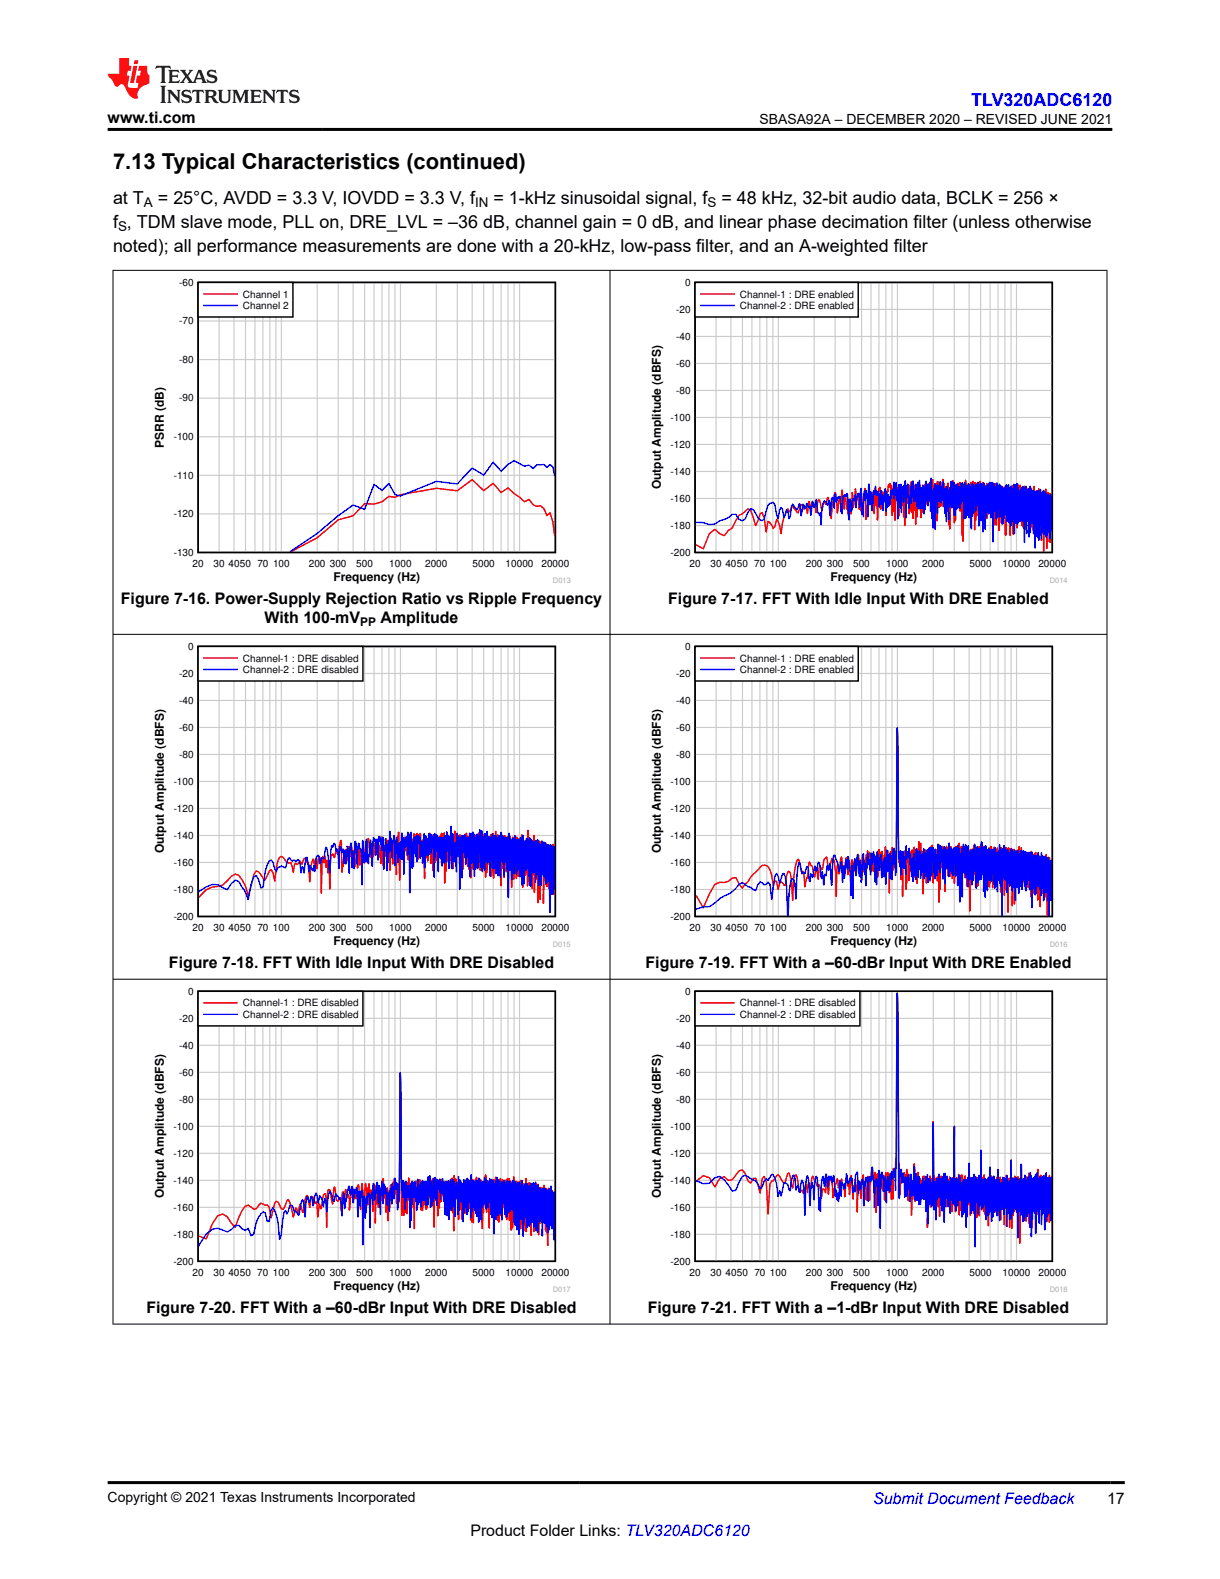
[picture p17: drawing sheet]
<svg xmlns="http://www.w3.org/2000/svg" width="216mm" height="279mm" viewBox="0 0 216 279" stroke-linecap="round" stroke-linejoin="round" font-family="sans-serif">
<defs><g id="words">
<text font-size="3.9" x="20" y="29.9">7.13 Typical Characteristics (continued)</text>
<text font-size="3.2" fill="#00f" x="171.9" y="18.7">TLV320ADC6120</text>
<g font-size="3.2">
<text x="20" y="40.3">f , TDM slave mode, PLL on, DRE_LVL = –36 dB, channel gain = 0 dB, and linear phase decimation filter (unless otherwise</text>
<text x="20" y="36.1">at T</text>
<text x="27.9" y="36.1">= 25°C, AVDD = 3.3 V, IOVDD = 3.3 V, f</text>
<text x="87.3" y="36.1">= 1-kHz sinusoidal signal, f</text>
<text x="127.7" y="36.1">= 48 kHz, 32-bit audio data, BCLK = 256 ×</text>
<text x="20" y="44.5">noted); all performance measurements are done with a 20-kHz, low-pass filter, and an A-weighted filter</text>
</g>
<g font-size="2.8">
<text x="19" y="21.8">www.ti.com</text>
<text x="21.4" y="106.9">Figure 7-16. Power-Supply Rejection Ratio vs Ripple Frequency</text>
<text x="118.2" y="106.9">Figure 7-17. FFT With Idle Input With DRE Enabled</text>
<text x="46.8" y="110.2">With 100-mV</text>
<text x="67.3" y="110.2">Amplitude</text>
<text x="29.9" y="171.3">Figure 7-18. FFT With Idle Input With DRE Disabled</text>
<text x="114.2" y="171.3">Figure 7-19. FFT With a –60-dBr Input With DRE Enabled</text>
<text x="25.9" y="232.3">Figure 7-20. FFT With a –60-dBr Input With DRE Disabled</text>
<text x="114.6" y="232.3">Figure 7-21. FFT With a –1-dBr Input With DRE Disabled</text>
<text x="195.9" y="266.1">17</text>
<text x="83.2" y="271.7">Product Folder Links: TLV320ADC6120</text>
</g>
<text font-size="2.8" fill="#00f" x="154.5" y="266.2">Submit Document Feedback</text>
<g font-size="2.5">
<text x="134.4" y="21.9">SBASA92A – DECEMBER 2020 – REVISED JUNE 2021</text>
<text x="19" y="265.9">Copyright © 2021 Texas Instruments Incorporated</text>
</g>
<g font-size="2.4">
<text x="20.9" y="40.9">S</text>
<text x="25.5" y="36.7">A</text>
<text x="84.1" y="36.7">IN</text>
<text x="125.2" y="36.7">S</text>
</g>
<g font-size="2.1">
<text x="29" y="79.2" transform="rotate(-90 29 79.2)">PSRR (dB)</text>
<text x="117" y="86.6" transform="rotate(-90 117 86.6)">Output Amplitude (dBFS)</text>
<text x="59" y="102.8">Frequency (Hz)</text>
<text x="147" y="102.8">Frequency (Hz)</text>
<text x="63.7" y="110.8">PP</text>
<text x="29" y="151" transform="rotate(-90 29 151)">Output Amplitude (dBFS)</text>
<text x="117" y="151" transform="rotate(-90 117 151)">Output Amplitude (dBFS)</text>
<text x="59" y="167.2">Frequency (Hz)</text>
<text x="147" y="167.2">Frequency (Hz)</text>
<text x="29" y="212" transform="rotate(-90 29 212)">Output Amplitude (dBFS)</text>
<text x="117" y="212" transform="rotate(-90 117 212)">Output Amplitude (dBFS)</text>
<text x="59" y="228.2">Frequency (Hz)</text>
<text x="147" y="228.2">Frequency (Hz)</text>
</g>
<g font-size="1.8">
<text x="31.7" y="50.6">-60</text>
<text x="43" y="52.7">Channel 1</text>
<text x="121.2" y="50.6">0</text>
<text x="130.9" y="52.7">Channel-1 : DRE enabled</text>
<text x="31.7" y="57.4">-70</text>
<text x="43" y="54.7">Channel 2</text>
<text x="119.7" y="55.3">-20</text>
<text x="130.9" y="54.7">Channel-2 : DRE enabled</text>
<text x="31.7" y="64.2">-80</text>
<text x="119.7" y="64.9">-60</text>
<text x="119.7" y="60.1">-40</text>
<text x="31.7" y="71">-90</text>
<text x="119.7" y="69.7">-80</text>
<text x="30.7" y="77.9">-100</text>
<text x="118.7" y="74.5">-100</text>
<text x="118.7" y="79.2">-120</text>
<text x="30.7" y="84.7">-110</text>
<text x="118.7" y="88.8">-160</text>
<text x="118.7" y="84">-140</text>
<text x="30.7" y="91.5">-120</text>
<text x="118.7" y="93.6">-180</text>
<text x="30.7" y="98.3">-130</text>
<text x="34.1" y="100.4">20</text>
<text x="37.8" y="100.4">30</text>
<text x="40.4" y="100.4">4050</text>
<text x="45.5" y="100.4">70</text>
<text x="48.3" y="100.4">100</text>
<text x="54.7" y="100.4">200</text>
<text x="58.4" y="100.4">300</text>
<text x="63" y="100.4">500</text>
<text x="68.9" y="100.4">1000</text>
<text x="75.2" y="100.4">2000</text>
<text x="83.6" y="100.4">5000</text>
<text x="89.5" y="100.4">10000</text>
<text x="95.8" y="100.4">20000</text>
<text x="118.7" y="98.3">-200</text>
<text x="122" y="100.4">20</text>
<text x="125.7" y="100.4">30</text>
<text x="128.4" y="100.4">4050</text>
<text x="133.5" y="100.4">70</text>
<text x="136.3" y="100.4">100</text>
<text x="142.6" y="100.4">200</text>
<text x="146.3" y="100.4">300</text>
<text x="151" y="100.4">500</text>
<text x="156.8" y="100.4">1000</text>
<text x="163.2" y="100.4">2000</text>
<text x="171.6" y="100.4">5000</text>
<text x="177.4" y="100.4">10000</text>
<text x="183.8" y="100.4">20000</text>
<text x="31.7" y="119.8">-20</text>
<text x="33.3" y="115">0</text>
<text x="43" y="117.1">Channel-1 : DRE disabled</text>
<text x="43" y="119.1">Channel-2 : DRE disabled</text>
<text x="119.7" y="119.8">-20</text>
<text x="121.2" y="115">0</text>
<text x="130.9" y="117.1">Channel-1 : DRE enabled</text>
<text x="130.9" y="119.1">Channel-2 : DRE enabled</text>
<text x="31.7" y="124.5">-40</text>
<text x="119.7" y="124.5">-40</text>
<text x="31.7" y="129.3">-60</text>
<text x="119.7" y="129.3">-60</text>
<text x="31.7" y="134.1">-80</text>
<text x="119.7" y="134.1">-80</text>
<text x="30.7" y="143.6">-120</text>
<text x="30.7" y="138.9">-100</text>
<text x="118.7" y="143.6">-120</text>
<text x="118.7" y="138.9">-100</text>
<text x="30.7" y="148.4">-140</text>
<text x="118.7" y="148.4">-140</text>
<text x="30.7" y="153.2">-160</text>
<text x="118.7" y="153.2">-160</text>
<text x="30.7" y="158">-180</text>
<text x="118.7" y="158">-180</text>
<text x="30.7" y="162.8">-200</text>
<text x="34.1" y="164.8">20</text>
<text x="37.8" y="164.8">30</text>
<text x="40.4" y="164.8">4050</text>
<text x="45.5" y="164.8">70</text>
<text x="48.3" y="164.8">100</text>
<text x="54.7" y="164.8">200</text>
<text x="58.4" y="164.8">300</text>
<text x="63" y="164.8">500</text>
<text x="68.9" y="164.8">1000</text>
<text x="75.2" y="164.8">2000</text>
<text x="83.6" y="164.8">5000</text>
<text x="89.5" y="164.8">10000</text>
<text x="95.8" y="164.8">20000</text>
<text x="118.7" y="162.8">-200</text>
<text x="122" y="164.8">20</text>
<text x="125.7" y="164.8">30</text>
<text x="128.4" y="164.8">4050</text>
<text x="133.5" y="164.8">70</text>
<text x="136.3" y="164.8">100</text>
<text x="142.6" y="164.8">200</text>
<text x="146.3" y="164.8">300</text>
<text x="151" y="164.8">500</text>
<text x="156.8" y="164.8">1000</text>
<text x="163.2" y="164.8">2000</text>
<text x="171.6" y="164.8">5000</text>
<text x="177.4" y="164.8">10000</text>
<text x="183.8" y="164.8">20000</text>
<text x="33.3" y="176">0</text>
<text x="43" y="178.1">Channel-1 : DRE disabled</text>
<text x="121.2" y="176">0</text>
<text x="130.9" y="178.1">Channel-1 : DRE disabled</text>
<text x="31.7" y="185.6">-40</text>
<text x="31.7" y="180.8">-20</text>
<text x="43" y="180.1">Channel-2 : DRE disabled</text>
<text x="119.7" y="185.6">-40</text>
<text x="119.7" y="180.8">-20</text>
<text x="130.9" y="180.1">Channel-2 : DRE disabled</text>
<text x="31.7" y="190.3">-60</text>
<text x="119.7" y="190.3">-60</text>
<text x="31.7" y="195.1">-80</text>
<text x="119.7" y="195.1">-80</text>
<text x="30.7" y="199.9">-100</text>
<text x="118.7" y="199.9">-100</text>
<text x="30.7" y="209.4">-140</text>
<text x="30.7" y="204.7">-120</text>
<text x="118.7" y="209.4">-140</text>
<text x="118.7" y="204.7">-120</text>
<text x="30.7" y="214.2">-160</text>
<text x="118.7" y="214.2">-160</text>
<text x="30.7" y="219">-180</text>
<text x="118.7" y="219">-180</text>
<text x="30.7" y="223.8">-200</text>
<text x="34.1" y="225.8">20</text>
<text x="37.8" y="225.8">30</text>
<text x="40.4" y="225.8">4050</text>
<text x="45.5" y="225.8">70</text>
<text x="48.3" y="225.8">100</text>
<text x="54.7" y="225.8">200</text>
<text x="58.4" y="225.8">300</text>
<text x="63" y="225.8">500</text>
<text x="68.9" y="225.8">1000</text>
<text x="75.2" y="225.8">2000</text>
<text x="83.6" y="225.8">5000</text>
<text x="89.5" y="225.8">10000</text>
<text x="95.8" y="225.8">20000</text>
<text x="118.7" y="223.8">-200</text>
<text x="122" y="225.8">20</text>
<text x="125.7" y="225.8">30</text>
<text x="128.4" y="225.8">4050</text>
<text x="133.5" y="225.8">70</text>
<text x="136.3" y="225.8">100</text>
<text x="142.6" y="225.8">200</text>
<text x="146.3" y="225.8">300</text>
<text x="151" y="225.8">500</text>
<text x="156.8" y="225.8">1000</text>
<text x="163.2" y="225.8">2000</text>
<text x="171.6" y="225.8">5000</text>
<text x="177.4" y="225.8">10000</text>
<text x="183.8" y="225.8">20000</text>
</g>
<g font-size="1.3" fill="#a8a8a8">
<text x="97.9" y="103.2">D013</text>
<text x="185.8" y="103.2">D014</text>
<text x="97.9" y="167.6">D015</text>
<text x="185.8" y="167.6">D016</text>
<text x="97.8" y="228.6">D017</text>
<text x="185.8" y="228.6">D018</text>
</g>
</g></defs>
<path d="M35.1 50h63.2v47.8h-63.2z" fill="none" stroke="#000" stroke-width=".26"/>
<g fill="none" stroke="#cbcbcb" stroke-width=".2">
<path d="M35.1 56.8h63.2M38.8 50v47.8M41.4 50v47.8M43.5 50v47.8M45.1 50v47.8M46.5 50v47.8M47.8 50v47.8M48.8 50v47.8M49.8 50v47.8M56.1 50v47.8M59.9 50v47.8M62.5 50v47.8"/>
<path d="M64.5 50v47.8M66.2 50v47.8M67.6 50v47.8M68.8 50v47.8M69.9 50v47.8M70.9 50v47.8M77.2 50v47.8M80.9 50v47.8M83.6 50v47.8M85.6 50v47.8M87.3 50v47.8M88.7 50v47.8"/>
<path d="M89.9 50v47.8M91 50v47.8M91.9 50v47.8M35.1 77.3h63.2M35.1 70.5h63.2M35.1 63.6h63.2M35.1 90.9h63.2M35.1 84.1h63.2"/>
</g>
<path d="M98.2 94.9l-.4-2.7-.5-1.5-.5 .6-.6-1.3-.5-.5-.7 .1-.7-.3-.7-.9-.8 .4-2.9-2.5-1.2 .9-1.4-1.7-1.7 1.3-2-1.9-2.7 1.9-3.7-.4-6.3 1.1-1 .5-1.1-.2-1.2 1-1.4 .4-1.7-.1-2 2.2-2.6 .7-3.8 3.2-4.7 2.4" fill="none" stroke="#f00" stroke-width=".26"/>
<path d="M98.2 84.2l-.4-1.6-.5-.4-.5 .5-.6-.5h-1.2l-.7 .7-.7-.6-.8 .2-1.8-1-1.1 .7-1.2 1.2-1.4-1.6-1.7 2.3-2-1.3-2.7 2.8-3.7-.4-6.3 2.6-1-.3-1.1-1.9-1.2 1.2-1.4-1.1-1.7 4.4-2-.7-2.6 1.9-3.8 3.1-4.8 3.2" fill="none" stroke="#00f" stroke-width=".26"/>
<path d="M35.1 50h16.7v6.1h-16.7z" fill-rule="evenodd" fill="#fff"/>
<path d="M35.1 50h16.7v6.1h-16.7zM123 50h63.2v47.8h-63.2z" fill="none" stroke="#000" stroke-width=".26"/>
<path d="M36.1 52h5.9M186.1 93.1v.9v-6.5l-.1 5.5-.1-5.4v8.4l-.1-8.7-.1 8.6-.1-8.2v5.8l-.2-6.4-.1 8.9-.1-8.4v9.4l-.1-10.5v8.1l-.1-7.7-.1 6-.1-6-.1 10.7-.1-10.5-.1 7.3-.1-7.2-.1 8.4v-8.4l-.1 6.5-.1-7-.2 7.2-.1-7.4-.1 5.6-.1-4.7v5.1v-4.6v4.6l-.1-5.7-.1 5.9-.2-5.8-.1 7.7-.1-8.5-.2 7.7v-6.7l-.1 4.5-.1-4.6v4.9l-.1-5.5-.1 6.9-.2-6.5-.1 5.4v-5.5v6.9v-6.6l-.1 4.6v-4.9l-.1 5.4-.1-5.1v5.2l-.1-5.9-.1 7.3-.1-7.3-.1 7.4-.1-7.6-.1 4.5v-4.6l-.1 3.9v-3.4l-.1 6.8-.1-6.9-.1 6.6-.1-6.1-.1 5.1-.1-6.2-.1 6.3v-5.3l-.1 4.9-.1-5.9-.2 7.6-.1-6.6v5.2l-.1-5.8v4.3l-.1-4.5-.1 6.6-.1-5.9-.1 4.2-.1-4.6v8.2l-.2-8.6-.1 6.4-.1-5.9-.1 8.3-.1-8.3v3.7l-.1-3.7-.2 4.7-.1-4.8v5.5l-.2-6-.1 8.9v-7.7l-.1 7.6-.2-8.4-.2 5-.1-4.9v6.4l-.1-6.6v6.4l-.1-5.5-.1 4.5-.1-5.4-.1 6.5v-6l-.1 7.3-.1-8-.1 5.7v-5.1l-.1 4.3-.1-5.3-.1 7.4-.1-7.4-.1 4.9v-4.8l-.1 7.3-.1-6.5v4.6l-.1-5-.1 5.3-.1-5.5-.1 5.3-.1-5.5-.1 5.2-.1-4v3.9l-.1-4.9-.1 4.5-.1-3.7-.1 4.4-.1-5v5.6l-.1-6.1v6.3l-.1-5.8-.1 5.5v-5.6l-.1 5.4-.1-5.3-.1 5.6-.1-6.2-.1 5.9-.1-5.2v-.1l-.1 3.9v-3.4l-.2 3.9-.1-5.2-.1 4.3-.1-4-.1 4.6-.1-4.7-.1 5v-4.6l-.1 5.4v-5.7l-.1 6.6-.1-6.7-.1 8.4-.1-8.4v2.8l-.1-2.8-.1 3.9v-4.1l-.1 5.1-.2-3.4v2.8l-.1-4.3-.1 4.5-.1-2.8v3.1l-.1-3.9-.1 3.9-.1-4-.1 4.8-.1-5.3v-.2l-.1 3-.1-3.5-.1 4.6-.1-3.9-.1 5.4-.2-5v9.7l-.1-8.8v7.8l-.1-8.7v3.4l-.1-3.6-.1 4.3v-4.8l-.1 5v-5l-.1 2.9-.1-2.8v3.6l-.1-2.9v2.9l-.1-3.6v3.7l-.1-3.1-.1 3v-2.7l-.1 3.2v-3.9l-.1 6.3-.1-5.8-.1 6.3-.1-6.8v5.6l-.2-6.3-.1 4.3-.1-3.8-.2 4.2v-3.6v5.7l-.1-5.3v7.1l-.1-6.9v6.2l-.2-7.4-.2 2.7v-2.2l-.1 2.3-.1-2.1v2.5l-.1-1.8v3.6l-.1-4.4-.1 2.5-.1-3.1-.1 4.1v-4.8l-.1 3.7-.1-2.6-.1 1.9v-1.9l-.1 3.7v-4.3l-.1 4.2-.1-3.6-.1 3.9-.1-4.4v-.1l-.1 1.8-.1-1.9-.1 7-.1-6.6-.2 5-.1-5-.1 2v-1.6l-.1 4.9-.1-6-.1 3.8-.2-2.5v2.1l-.1-2.8v2l-.1-1.5-.1 2.6-.1-3v3.2l-.1-2.1v1.9l-.1-3-.1 1.8-.1-1.3-.1 3v-2.9l-.1 3.1-.1-2.2v2.5l-.1-3.9-.1 4.2v-3.9l-.1 .4v-.5l-.1 4.7-.1-4-.1 3v-3.1l-.1 5.1-.2-5.8v3.1l-.1-3-.2 3.1-.1-3.5-.1 6v-4.1l-.1 2.8-.1-4-.1 6.6v-7l-.1 4.5-.1-3-.2 4.4v-3.7l-.1-1.2-.1 3.9-.1-5.5-.1 5.3-.1-4.7-.2 5.1-.1-4.3v-.2v2.7l-.2-2.9-.1 2.9-.1-2-.1 4-.1-4.8-.1 6.7v-4.4l-.2 2.9v-2.9l-.1-1.2v1.9l-.1-2.2v2.3l-.1-3.3-.1 3.5v-2.2l-.1 1.1-.2-2.5-.1 2.9v-1.4l-.1 3.9v-5.2l-.1 2.8-.2-2.3-.1 .9v-1.1l-.2 5.6-.1-5.6-.1 2.3-.1-2.4-.1 4.2v-3.5l-.1 4.1-.1-5.3-.1 .9-.2-1.3-.1 .7-.1-.5-.3 2-.1-.2-.1 3.7-.2-4.2-.2 1.6-.2-1.6-.1 2.7-.1-2.3-.1 2.7-.2-3.9-.1 .7-.1-.4-.2 5.5-.1-3.7-.1-.5v1.8l-.3-3.2-.1 4.5-.3-3.8-.1 2.9-.1-2.2-.1 1.2-.2-1.5-.2 1.5-.1-1-.1 3.3-.1-1.7-.1 2.3-.2-5.5-.4 3.4-.1-1.4v1.6l-.2-2.6-.1 3v-2.2l-.1-.2-.1 2.1-.1-.2v.2l-.2-2.3-.1 .6-.1-.6-.1 .9-.1-2.2-.1 1.6-.3 1.7-.2-2.7-.2 3.9-.2-2.6-.1 2.4v-.4l-.2 .6-.1-1.3v-.3l-.1 .7-.3-2.2-.2 2.2-.4-3.4-.2 3.1-.2-1.5-.4 2.5-.3-3.4-.1-.2h-.1l-.2 1.8-.1-.4-.1 .2-.2 3-.1-1.6-.1 .2-.4-2.4-.3 1.2-.1 .1-.2-.6-.1 .2-.3 1.2-.1 .1-.3-1.6-.2-.2-.1 .1-.4 2.2-.2-1.5h-.2l-.2-.5-.2 .3-.1 2.1-.3-2.4-.3 2.2-.3-1.2-.3 .4-.4-.8h-.1l-.6 1.5-.2-.1-.7-1.1-.2 .1-.3 .8h-.2l-.2-.5-.2 .3-.5 1.2-.5 2.9-.2-1.4-.6-1.1-.3 1.2-.2 .4-.3-.6-.7-.7-.3 1.9-.4-2.4-.3-1-.4 .2-.8 2.1-.9-2.7-.4-.3-1 .9-.6 .3-1.2 2.2-.7 .5-.7 .9-.8-.4-.9-.7-1 .7-1 2.7-1.4-.7" fill="none" stroke="#f00" stroke-width=".26"/>
<path d="M36.1 54h5.9M123.1 92.5h1.4l1 .3 1-.1 .9-.5 1.5-.6 .7-.6h.6l.6 .9 .6 .3 .5-.4 .5-1.2 .4-.6 .5 .2 .8 1.4 .4 .4 .4 .1 .3-.2 .7-2.5 .3-.3 .7-.2 .2 .5 .3 1.7 .3 .7 .3-1.6 .2-.4 .3 .3 .2 1.5 .3-.4 .2-1 .2 .2 .2 1.4 .2-.4 .3-1.7 .2-.5 .4 .7 .3 .2 .4-1 .2 .1 .2 2.1 .3-2.1 .2 .1 .1 .8 .2-.2 .1-.8h.2l.2 .7 .2-.2 .2 1.6 .3-2.5 .2 1.1 .2-.1 .2-1.3 .3 2.4 .4 .4 .1-.5 .1 2.1 .2-3.3 .4-.9 .3 .2 .2 .6 .3-.9 .2 2.8 .3-3.1 .2-.2 .2 1.9 .2-2.5 .2 1.5 .2-.8 .1-.2 .1 .3 .3-.3 .1 2.7 .1-.7 .1 1 .2-3 .2-.1 .2-.3 .2 .4 .1-.6 .1 1 .3 3.7v-3.5l.1-.2 .2 2.2 .2-.3 .1-1.9 .1 .3 .3-1.1 .2 2.3v-1.6l.1-.2v.2l.2-.9h.2l.1 2.5 .2-3.4 .2 4.6 .2-2 .1 2.4 .2-4.4 .2 1.6 .1-1.8 .2 1.6v3.1l.3-5.9 .1 3.7 .2-2.3v1.3l.1-.8 .1 .5 .1 2.4 .2-3.6 .1 .2 .1-.1v.7l.2-1.5 .1 1.5 .1-.6 .1 .7 .1-.6 .1 .5v-.3l.1 2.4 .1-2.4 .1 1.1 .1-1.6 .1 2.5v-1.6l.1 .2v-.3l.1 2.7 .2-2.5 .1 1 .1-2.3 .2 4 .1-3.6 .1 2.9 .1-2 .1 .5v-.8l.1 2.1 .1-1.7v1.1v.2l.1-.7v.8l.1-2.5 .1 1.5 .1-1.5v.4l.1-.5 .1 .8 .2-2.2 .1 3 .1-2 .1 1.4 .1-2.3 .2 3.1v-1.8l.1 5.1v-3.6l.2-2.4v3l.1-2.8 .1 3.9 .1-4.2 .1 5 .1-4 .1 .7 .1-1.3 .1 2.8 .1-3 .1 2.1 .1-2.9 .2 6.6v-5.7l.1 2 .1-2.4 .3 4.4 .2-2v.9l.1-2.8 .1 3 .1-3.7 .1 2.1 .1-2.4 .2 3.7 .2-3.1 .2 3.1v-2.6l.1 3.6 .1-4.5 .1 4.8 .2-5.1 .1 5 .1-3.5v.3l.1-.5 .1 3.7 .1-3.5 .1 2v-2.7l.1 4.1 .1-3.9 .1 4.9v-3.9l.1 3.1 .2-4.9 .2 3.6 .1-3v3.7l.1-3.2 .1 2.2 .2-3.2 .1 5.2 .1-5.9 .2 7.2 .1-5.1v1.4v5.3l.2-7v3.5l.1-4.3 .1 8.1v-4.4l.2-3.3v3l.1-2.3 .1 4.2 .1-5.1 .1 1.1v-.9l.1 2.5v-1.9l.1 2.1 .1-3.5 .1 3.8 .2-2.8 .1 2.4 .1-3.4 .1 4.5 .1-3.2 .1 4.3 .1-4.4v3.3l.1-3.2 .1 5.8 .1-6.2 .2 4.3v-2.6l.1 4.2 .1-5.2 .1 3v-3.5l.1 3.1 .1-4.2v4.4l.1-2.9v3.2l.1-4.8 .1 4.3 .1-4v4.5l.1-4.5v.1l.1 5.7v-5l.1 5 .1-5.2 .1 1.7v-1.5l.1 4 .1-4.5v3.4l.1-2.9 .1 3.7v-3.8l.1 2.3 .1-1.6v3.2l.2-4.4v3.6l.2-3.5 .1 2.6v-2.9l.1 3.3 .1-2.1 .1 5.2 .1-6.4 .2 6.3 .1-5.6 .1 2.7 .1-3v5.4l.1-5.1v4.7l.1-5.2 .1 6 .1-5.5 .1 3.5 .1-3.6 .1 7.6 .1-7.8 .1 5.6v-5.9l.1 5.4 .1-4.4v4.3l.1-4.9 .1 2.2v-2l.1 3.3 .1-3.7v4.7l.1-4.6 .1 3.7 .1-4.1 .2 7.7v-7.4l.1 4.9 .1-4.7 .1 2.8 .1-3.1v6.5l.2-6.3v4.1l.1-3.5 .1 7.7 .1-8.7v5l.1-4.7v4.8l.1-3.6v6.8l.1-7.7v5.6l.1-5v3.8l.1-4.1v4.3l.1-4.7 .2 4.9v-5.2l.1 5.3 .1-5.6 .2 5.6v-5.4l.1 6.1 .2-6.2 .2 10.5v-10.4l.1 4.6 .1-4.2v4.7l.1-4.5 .1 4.1v-3.1l.1 4.7 .1-6.3 .1 6.1v-5.4l.1 3.9 .1-4.2 .1 4v-4l.1 5.6v-5.9l.1 5.9 .1-5.6 .1 4.9v-4.5l.1 6.3 .1-6.5v6.6l.1-6.2v6l.1-5.8v4.1l.1-4.5v5.5l.1-5.6 .1 4.9 .1-4.6 .1 3.4v-4.1l.1 6.5 .2-5.8v4.7l.1-5.4 .1 6.7 .1-6.1 .1 5.7v-5.8l.1 6.8 .1-7.1v6.4l.1-5.8 .1 5.4 .2-6.3 .1 8.7 .1-8.7v5.6l.1-3.9v5l.1-6.4 .1 6.7 .1-7.1 .1 7.2v-6.6l.2 6.1v-5.3l.1 4.7v-4.8l.1 2.9v-3v5.5l.1-5.8 .1 5.6 .1-5.4 .1 5.5v-6.1l.1 5.3v-5.3l.1 5.8v-5.4l.1 5.6v-5.5l.1 9.4 .1-9.7 .1 6.3v-6.3l.1 5.1v-5.3l.1 8.4 .1-7.8v4.5l.1-4.5v5.2l.2-5.4v8.5l.1-8.8v7.2l.1-7.3v8.2l.1-7.8 .1 6v-4.9l.1 5 .2-5.8 .1 7.6 .2-7.5 .1 10.1 .1-10 .1 7 .1-6.2v7.1l.1-8v8.3l.1-8.4 .1 8.8v-7.8l.1 6.7v-7.2l.1 5.1 .1-5.8 .2 8.7 .1-8.1 .1 6.9 .1-7.2 .1 5.8v-5.9l.1 7.8 .1-7.6 .1 7.5 .1-6.9 .1 7.5v-7.7l.1 7.4v-7.2l.1 6.7 .1-6.9 .2 5.4v-4.8l.1 7.4 .1-7.9 .1 5.2 .1-4.8v6v-.9" fill="none" stroke="#00f" stroke-width=".26"/>
<g fill="none" stroke="#cbcbcb" stroke-width=".2">
<path d="M123 59.5h63.2M123 54.8h63.2M126.7 50v47.8M129.4 50v47.8M131.4 50v47.8M133.1 50v47.8M134.5 50v47.8M135.7 50v47.8M136.8 50v47.8M137.7 50v47.8M144.1 50v47.8M147.8 50v47.8"/>
<path d="M150.4 50v47.8M152.5 50v47.8M154.1 50v47.8M155.5 50v47.8M156.8 50v47.8M157.8 50v47.8M158.8 50v47.8M165.2 50v47.8M168.9 50v47.8M171.5 50v47.8M173.5 50v47.8M175.2 50v47.8"/>
<path d="M176.6 50v47.8M177.8 50v47.8M178.9 50v47.8M179.9 50v47.8M123 78.6h63.2M123 73.9h63.2M123 69.1h63.2M123 64.3h63.2M123 93h63.2M123 88.2h63.2M123 83.4h63.2"/>
</g>
<path d="M123 50h28.9v6.1h-28.9z" fill-rule="evenodd" fill="#fff"/>
<path d="M123 50h28.9v6.1h-28.9zM35.1 114.4h63.2v47.8h-63.2z" fill="none" stroke="#000" stroke-width=".26"/>
<path d="M124 52h5.9M98.2 151.4l-.1-1.4v8.3l-.2-8.9-.1 8.5-.1-7.9v4.6l-.1-4.6v7l-.1-7-.1 5.2v-4.8l-.1 4.2v-5l-.1 7.3-.1-7.3v7.7l-.1-7.8-.1 7.3-.1-7v7.1l-.1-7.5-.1 7.1v-6.8l-.1 5.9v-6.5l-.1 6.7v-6.6l-.1 4.2v-4.1l-.1 10.6-.1-10.4-.1 5.1-.1-5.2-.1 5.6v-5l-.1 5-.1-5.9v10.1l-.1-10.3-.1 7.3-.1-7.4-.1 10.9v-10.5l-.2 6.4-.1-6.3-.1 5.8v-6.3l-.2 9.1-.1-10.1-.1 6.9-.1-6-.1 8.5-.1-8.5-.1 5.9-.1-5.9-.2 5.6-.1-5.4-.1 7.1v-9.1l-.1 9.9v-7.7l-.1 4.8-.1-4.6v5.1l-.1-5.5-.1 6-.1-6.1-.1 5.3-.1-5.3v5.3l-.1-5.8-.1 8.7-.2-9.3-.1 7.2-.1-6.4-.1 6.2-.1-6.4-.1 6.8-.1-6.2v6.1l-.2-6.9-.1 7.4v-7.2l-.1 5.5-.1-5.9-.1 4.5-.1-4.1-.1 7.3v-3.6l-.1-3.5v4.2l-.1-4.6-.1 4.3v-3.8l-.1 8.5-.1-8.6-.1 4.6v-5.1l-.2 4.2v-4.1l-.1 10v-10.1l-.1 6.7v-6.4l-.1 3.3v-3.5l-.2 6.2v-6l-.2 4.8-.1-5.2-.1 7.3-.1-7.2-.1 4.2-.1-4.4-.1 5.9v-5.9l-.1 8.9-.1-7.6v4.4l-.1-5.1-.1 3.9-.1-4.3-.1 5.3v-5.2l-.1 5v-5.4l-.1 6.6-.1-5.8-.1 3.8-.1-5.2-.1 7.4-.1-6.5-.2 7.4v-7.9l-.1 6.7-.1-6.2-.1 7-.1-7.3-.1 5.4-.1-4.9-.1 4.8v-4.8l-.1 4.1-.1-4.2-.1 3.2v-3.3l-.1 5.8v-5.2l-.1 5.8-.1-6.5-.1 7.3-.1-7.3-.1 4.3v-4.5v5.9l-.1-5.9-.1 5-.1-4.9-.1 4.4-.1-3.7v2.9l-.2-3.6v6.2l-.2-6.7v5l-.1-4.3-.1 3-.2-3.3-.1 5.1-.1-5.1v4.4v-3.7l-.1 3.8-.1-4.3v6l-.1-6.2-.1 3.7-.1-4.1-.1 6.4-.2-6.2-.1 7.8-.1-6.8v3.7l-.1-3.1-.1 4.8-.1-5.2v4.1l-.1-4.8-.1 5.3-.1-5.4v2.8l-.1-3.3v4.4l-.1-3.3v2.9l-.1-3.7v4l-.1-3.4v2.2l-.1-2.1-.1 5.4-.2-6-.1 6v-5.9l-.1 2.3-.1-2.3v3l-.1-3.2-.1 5.1-.1-4v1.8l-.1-2.4-.1 1.5v-1.3l-.1 2.8-.1-2-.1 3.4v-4.4l-.1 2.6-.1-3.8-.1 4.9-.1-3-.1 4.8-.1-5.5-.1 2.1-.2-2.5-.1 4.4-.1-3.9-.1 4.5v-3.2v1.3l-.2-3.1-.1 4.5-.1-4.1-.1 5.9-.1-5.3-.1 3.6v-4.4l-.1 8.3-.1-8.9-.1 4.8-.1-4.7-.1 4.7-.1-3-.1 3.4v-5.2l-.1 4.3v-3.9l-.1 3.9-.1-3.7-.1 2.8-.1-2.1v3.2l-.1-3.8-.1 4.1-.1-4.3-.1 4.3-.1-3.8-.1 4.2-.1-4.1v3.6l-.1-3.5-.2 5.5-.1-6.3v2.8l-.1-2.8-.1 5v-3.3l-.1-.7v1.2l-.1-2.6-.1 2.9-.1-2.5-.1 1.4v-.3l-.1 3.5-.1-4-.1 2.7-.1-1.8-.1 2.6-.1-3.4-.1 7-.1-5.9v1.9l-.2-2.9v2.5l-.2-2.3-.1 1.7-.1-3v2l-.1-1.4-.1 3-.1-3.4-.2 4.4-.1-4.6-.1 3.7-.1-3.5-.1 1.7v-1.1l-.1 2.6-.1-3.4-.2 3.2v-2.1l-.1 2.1v-2.2l-.1 3-.1-2.7-.2 3.2-.1-4.4-.1 2.8-.1-2.4v4.2l-.1-2.7-.1 .6-.1-.8v2l-.1-2.2v1.3l-.2-1.4v1.6l-.1-2.5-.1 3.2-.1-1.9-.1 1.2-.1-1.6-.3 2.3v-1.7l-.2 6.1-.2-8.5-.1 4.1-.1-3.3-.1 1v5.8l-.1-4.8-.1 1.6-.2-3.2-.1 3.1-.1-2.7-.1 .7v3.4l-.2-3.9-.1 .7-.1-.7-.1 5-.1-4.7-.1 2.7-.1-3.2v-.1l-.1 .5v-.5l-.1 .5-.1 2-.1-2.8-.2 3.1v-1.8l-.1 1.3-.1-1.1-.1 .5v2.7l-.3-5-.1 4.7-.1-2.4v1.3l-.2-2.1-.1 .6-.2-1-.2 1.8-.2-.7-.1 .9-.1-1.9v.2l-.1-.4-.1 2.6-.2-2v1.1l-.1-.6-.1 1.5-.4-3.3v.1h-.1l-.2 2.1-.1-1.3-.1 .3-.2 3.1-.2-2.2-.1 1.1-.1-1.4-.1 .7-.1-.2-.1 .6-.1 1.8-.1-3.5-.4 4v-3.2l-.1-.3-.1 .9h-.1l-.1 2.3-.2-2.8-.2 2.4-.2-3.1-.3 1.8-.1-1.8a5.5 5.5 0 0 0-.3 2.5l-.2-2-.2 .1v.3a4.9 4.9 0 0 0-.4 2.6l-.1-.8-.1 1.8-.2-5.6-.5 2.2-.1 .1-.2-.6-.3 1.3-.2-.6-.2 .2h-.1l-.1 .3-.2 5.7-.2-4.6-.1-.2-.1 2-.1-2.3-.2 1.3-.1-2-.1 .1-.1 1.1-.2-.1-.1-1.1-.1 .6-.1 5.9-.2-5.6-.1-.7-.1-.1-.1 .2-.3 1.9-.1-1.7h-.2l-.1 1.5-.3-1.5a9.9 9.9 0 0 0-.6 4l-.2-3-.1-.5-.2 .1-.3-.7h-.2l-.3 1-.4-.5-.4 .5-.2 .1-.2-.2-.2 .2-.2 1.4-.4-1.7a.64 .64 0 0 1-1-.4l-.5-.7-.2-.1-.3 .2-.3 .5-.3 1.3-.3 2.4-.3-1.5-.3-.5-.4 .3-.7 1.5-.3-.3-.8-1.1-.5-.2-.4 .7-1 3.7-.5-1.8-.5-1-.6-.8-.7-.2-.6 .3-1.6 1.6-.8 .3h-1l-1.1 .5-1.3 1.5" fill="none" stroke="#f00" stroke-width=".26"/>
<path d="M124 54h5.9M98.2 151.1l-.1-1.3-.1 7.5v-7.3l-.1 8.1v-8.3l-.1 4.5v-4.3l-.1 8.2-.1-8.1-.1 6v-6.6l-.2 12-.1-11.9-.1 6.4-.1-6.6v6.2l-.1-5.8-.1 5.3v-5.2l-.1 6.3-.1-6.7v6.1l-.1-5.7v6.5v-7.2v5.7l-.1-5.8-.1 6-.1-6.1-.1 5.7-.2-5.9-.1 7.9-.1-7.3-.1 5.4-.1-5.5v6.4l-.1-6.3v4.5l-.1-4.6v7.4l-.2-8.1-.1 6.2-.1-6.1-.1 7.5-.1-7.3-.2 5.5-.2-5.5-.1 5.6v-5.7l-.1 5.8-.1-6-.1 8.2v-8.3l-.1 8.2-.1-8.5-.1 6.9-.1-6.3v4.9l-.1-5.3-.1 5.3-.1-5.4-.1 5.8-.2-5.3-.1 4.6v-3.9l-.1 6.9-.2-8.6-.1 8.9-.1-8.2-.1 4.8-.1-5.1-.1 7v-6.1l-.1 3.9v-4.3v4.6l-.1-4.8-.2 5.6-.1-5.2-.1 5.8v-6.1l-.1 4.7-.2-5.4-.2 6.7v-6.3l-.1 4.8-.1-4.8v4.5l-.1-4.1-.1 7-.1-7v5.2l-.1-5.4-.1 5.5-.1-6.5-.1 11.3-.1-10.3-.1 5.4-.1-5.4-.1 3.9v-4.2l-.1 4.4-.1-4-.1 3.5v-3.9l-.1 6.8-.1-6.9-.1 4.6-.1-4.8-.2 4.4v-5l-.1 8-.1-7.3-.1 5.7-.1-5.9-.1 7.2-.1-6.7-.2 6.1-.1-6.5-.1 6.7-.1-6.7-.1 4.9v-5l-.1 6-.1-5.7v4.2l-.1-4.2v5.5v-6.1l-.1 4.8-.1-4.1v2.8l-.1-2.8v3.9l-.1-3.7v6.7l-.1-6.7v2.5l-.1-2.4v2.9l-.1-3.4-.1 4.6v-4.5l-.1 4.6-.1-5.6-.1 5.4-.1-4.7v4.7l-.2-5-.1 6.6v-5.6v4.8l-.1-5.2-.1 3.7-.1-3.4v5.8l-.1-7.2-.1 4.4v-4.3l-.1 6.4-.2-6.7-.1 4.2-.1-3.1v4.8l-.1-4.4-.1 5.4-.1-6.1-.1 5.2-.1-4.6v5.6l-.1-5.6-.1 6.9-.1-7.5-.1 4.2-.1-4.6-.1 4.2-.1-2.8v4.2l-.1-5.3-.2 7.7-.1-7.8-.2 6v-5.1l-.1 3.3v-3.4l-.1 3.5v-3.5l-.2 4.7-.1-4.5v3.4l-.1-4.1-.1 2.6-.1-2.4-.1 3v-3l-.1 2.1-.1-2.2v7.5l-.1-7.3-.1 6.1v-5.7l-.1 4.7-.1-5-.1 9.2-.1-8.9v3l-.1-3.5-.2 3.5v-4l-.1 6.9-.1-5.3-.1 2.3-.1-2.1-.1 2.2v-2l-.1 .6v2.5l-.2-5-.1 6.2-.2-7.5v3l-.1-1.5-.1 2.7v-2.3l-.1 5.4v-4.8v4.9l-.1-5.7-.1 2.7-.2-3.4-.1 5.3-.2-4.6-.1 3.5-.1-2v3.4l-.2-4.7-.1 4.1v-3.1l-.1 4.1-.1-4.7v1l-.1-1.4v3.9l-.1-3.8-.1 3.4-.1-3.5-.1 6.1-.1-5.7-.1 2.2-.1-3-.2 3v-2l-.1 2.9-.1-4.1-.1 7.7-.1-7.5-.1 2.4-.1-2v1.7l-.1-1.7-.1 2.8v-3.2l-.2 3.1v-2.4l-.1 2.7-.1-3.6-.1 3.9-.1-2.9-.1 2.4-.2-2.9-.1 3.5v-3.6l-.1 5.7-.2-6.1v5l-.1-2.4-.1 2.6-.1-3.8v1.9l-.1-1.3-.1 2.1v-2.7l-.1 3-.1-3.8-.1 1.2-.2-1.5-.2 1.5v3.2l-.1-4.6-.1 3.7-.2-3.5v3l-.1-2.9-.2 5.1v-4.3l-.1 4.7-.3-6.4-.2 2.8v7.9l-.1-10.1v-.3l-.1 2.9-.1-3.2-.1 4v-3l-.1 1.4-.2-1.6v1.8l-.1-1.4-.2 6.2-.1-6.3v-.2l-.2 3.9-.1-4.7-.2 4.6-.1-3-.2 2.8-.1-2.5-.1 3.4v-2.8l-.1 1.1-.1-2.8-.3 5-.1-5.1-.1-.2-.2 1-.1 3-.2-3.5v2l-.2-3.3v3.6l-.1-2-.2 3.9-.1-3.1-.1 4.6-.1-4.7-.1 .7-.1-1.6-.3 5.3-.2-5.7-.1 2.3-.1-1.8-.1 .9-.1-1.4-.1 .8-.1-.9v.2l-.2 4-.1-3.7-.2 .6-.1 2.2-.1-2.8-.2 .3-.1-.6v.1l-.2 5-.3-4.6-.4 4.1-.1-1.6-.1 1.4-.1-4.1-.3 3.9v-1.5l-.2 1.8-.2-4-.2 7.9-.1-6.3-.2-.1-.3-1-.2 3.8-.2-3.5-.1-.7-.2 4.9-.1-1.5v.8l-.2-2.4-.1 2.9-.2-4.4a19.5 19.5 0 0 0-.3 5.4 17.4 17.4 0 0 0-.3-4.8l-.3 3.2-.1-2.4-.2 2.2-.2-2.5-.2 .7-.3-1.1-.1 .1-.1 3.8-.3-3.4-.2 .4-.3-1.5-.3 .7-.1-.3-.1 .1-.3 4.8-.5-4.1-.2-.5-.3 2.1-.2-.2-.2 .2-.1-.2-.2 1h-.1l-.2-1.5-.4 .4-.3 2.5-.2-1-.1 .9-.1-.4-.2 .2-.3-.8-.2 1.1-.3-2.5h-.1l-.4 2.8-.2-1.1h-.1l-.2 1-.2-1.5-.2-.7-.2-.1-.4 .3-.2-.2h-.2l-.2 .2-.5-.6-.2 .1-.5 1.7a.83 .83 0 0 0-1-.2h-.3l-.3 .8-.3-.5-.3-1.2-.3-.3-.4 .2-.3 .6-.4 1.2-.3 2.8-.4 .1-.4-1.4-.5-.8-.4 .2-.5 1.4-.5 2.7-.5-1.4-1.1-1.8-.7-.3-.6 .6-.8 1.1-1.6-.8-1-.1-1.1 .4-1.3 .9" fill="none" stroke="#00f" stroke-width=".26"/>
<g fill="none" stroke="#cbcbcb" stroke-width=".2">
<path d="M35.1 119.2h63.2M38.8 114.4v47.8M41.4 114.4v47.8M43.4 114.4v47.8M45.1 114.4v47.8M46.5 114.4v47.8M47.8 114.4v47.8M48.8 114.4v47.8M49.8 114.4v47.8M56.1 114.4v47.8M59.8 114.4v47.8M62.5 114.4v47.8"/>
<path d="M64.5 114.4v47.8M66.2 114.4v47.8M67.6 114.4v47.8M68.8 114.4v47.8M69.9 114.4v47.8M70.9 114.4v47.8M77.2 114.4v47.8M80.9 114.4v47.8M83.6 114.4v47.8M85.6 114.4v47.8M87.3 114.4v47.8M88.7 114.4v47.8"/>
<path d="M89.9 114.4v47.8M91 114.4v47.8M91.9 114.4v47.8M35.1 138.3h63.2M35.1 133.5h63.2M35.1 128.7h63.2M35.1 123.9h63.2M35.1 157.4h63.2M35.1 152.6h63.2M35.1 147.8h63.2M35.1 143.1h63.2"/>
</g>
<path d="M35.1 114.4h29.1v6.1h-29.1z" fill-rule="evenodd" fill="#fff"/>
<path d="M35.1 114.4h29.1v6.1h-29.1zM123 114.4h63.2v47.8h-63.2z" fill="none" stroke="#000" stroke-width=".26"/>
<path d="M36.1 116.4h5.9M186.1 153.2v-.9l-.1 6.6-.1-6.6-.1 5.3v-5.3l-.1 5.3v-5.8l-.1 5.2-.1-5.3-.2 10.3-.1-10.8-.1 6.8-.1-6-.1 6.8v-6.9l-.1 5-.1-5-.1 6.2-.2-6.6-.1 6.6-.1-6.6-.1 7v-6.8l-.1 8.8-.1-9.1-.1 5.7-.1-5.3v7.5l-.1-7.3v5.7l-.1-6.2v5.3l-.1-5.1v5.9l-.1-6.8-.1 7.1-.1-6.9v5.6l-.1-5.4v4.2l-.1-4.2-.1 6.8-.1-6.9-.1 7.4-.1-7.8-.1 8-.1-7.8-.1 4.8v-4.9l-.1 6.4-.1-6.3-.1 6.1-.1-6.1-.1 5.4v-4.8l-.1 5.7v-6.3l-.1 6.4-.1-6.2-.1 4.7v-4.2l-.1 4.4v-4.5l-.1 4.6v-4.6l-.1 4.4-.1-5-.1 5.6-.1-6.5v4.7l-.1-4.1v5.9l-.2-6.7-.2 5.4v-4.8l-.1 5.5-.1-5.1-.1 5-.1-5.3-.1 6.4-.1-6.1-.1 9.2-.1-9.7-.2 6.1v-5.6l-.1 9.5-.1-9.8v5.6l-.1-5.9-.2 5.1-.1-5.1-.1 5.9v-6.1l-.1 11.4-.1-11.2-.1 5.4-.1-5.6v7.5l-.2-7.5-.2 8.4-.1-7.4-.1 4.7v-5.3l-.1 5.2-.1-5.6v5.9l-.1-5.9-.1 7.8-.1-7.4-.1 5.4-.1-5.3-.2 4.8-.1-5.2-.1 4.6-.1-4.2v4.3l-.1-4.1-.1 4.2-.1-5-.1 5.8-.1-4.8-.1 6.2-.1-6.7v3.8l-.2-4.4-.2 6.4-.1-5.7v6.5l-.1-7-.1 6.3-.1-5v5.6l-.1-6.4v1.8l-.1-2v3.7l-.1-3.7v4.8l-.1-4.6-.1 4.2v-3.5v3.5l-.1-3.4v4.2l-.2-5.7-.1 4.7-.1-4.8-.1 5.7-.1-6-.1 5.9-.1-5.5-.1 5.6-.1-5.1-.1 6.4-.1-6.9-.1 7-.1-6.8-.1 7-.1-7.4-.1 5.1-.1-5.1-.2 5.4-.1-4.8-.1 5.1-.1-4v3.7l-.1-4.7-.1 5.5-.1-5v10.4l-.2-10.8-.1 5.8-.1-6.1-.1 6.7v-6.2l-.1 3.7-.1-4.1-.1 5.1-.2-5.5-.1 4.6v-3.9l-.1 3.6-.1-3.3-.1 2.3-.1-3.3-.1 4.8-.1-4.3-.1 3.3v-4.4l-.2 3.6v-1.8l-.1 2.8-.2-3.3v3.8l-.1-4.5v4.7l-.2-4.1-.1 5.9-.1-6.2-.2 3.7v-2.6l-.1 4.3-.1-4.7v2.7l-.2-3.7v5.2l-.1-5v2.8l-.1-2.9-.1 2.3v-2.2l-.1 4.9-.1-4.9-.1 2.5-.1-2.8v2.2l-.1-1.2-.1 1.5v-.6l-.1 6.1-.1-6.2-.1 3.6-.2-5.3-.1 3.7v-3.3l-.1 2.3-.1-2-.1 6.8-.1-6.9-.1 9.2-.1-9.4v1.4l-.1-1.4-.1 5.7-.2-5.5-.1 1.3v-1.3l-.1 1.4v-.9l-.1 1.9v-2.2v2.1l-.2-2-.1 5.5-.1-6.6v2.7l-.1-2.5-.1 5.2-.1-5.1-.1 6-.1-5.8-.2 4-.2-2.7-.2 4.9v-5.8l-.2 4.3-.1-4.5v3l-.1-2.7v3.6l-.1-2.4v6.4l-.2-7.6-.2 2.6-.1-4-.2 4.6-.1-4.9-.3 3.9v3.5l-.1-5.5-.1 2.4-.1-2.3-.1 4.3-.1-5.3v2.2l-.1-1.9-.1 3v-1.8l-.1 1.2-.1-2.2-.2 3.6-.1-1.8v2l-.1-3.5-.2 5.1v-3.8v-.6l-.2 1.1-.1-1.5v5.3l-.1-3v4.1l-.2-6.9-.1 2.9-.1-2.4v.4l-.2-.7-.1 7.9-.2-7.9-.1 4.9v-4.4l-.1 1.5v-2l-.2 1.9v-1.6l-.1 1.1-.2-23.3-.2 22.2-.1-.2v1.1l-.1-1.3-.2 3-.1-1.7-.1 2.1-.1-4-.2 4.9-.1-4.2a7.9 7.9 0 0 0-.1 3l-.1 4.3v-6.2l-.2 1.8-.1-3.1-.2 3v-1.4l-.1 .8-.1-3.1-.1 3.1-.1-1.6-.1 1.8-.1-1v2l-.2-3.5-.1 3.5-.1-2.8v.6l-.1-1-.1 .7-.1-1.2-.3 4.8-.1-4.3-.2 1.3v-.7l-.2 .7-.1-.2-.1-.8-.1 3v-2.5l-.1 2.1-.1-1.5-.1 1.2-.1-.9v1.7l-.2-3.5-.3 1.4-.1-1.7-.1 3.2-.1-2.5-.1 2.4-.1-1.4-.3 2.1-.2-3-.1 4.4-.1-3.2-.1-.3-.2 2.4-.2-3.2v-.2h-.1l-.3 3.6-.1-1.2-.1 .5-.1-.7v-.9l-.1 .1-.2 3.9-.1-4.4-.3 3.9-.2-3.5v-.1l-.3 2.4-.2-3-.3 1.7-.1 .1v-.4l-.2 .1-.1-.3-.1 .4v-1.1l-.1-.6h-.1l-.3 3-.1-1.7h-.2l-.2 5.6-.1-4.3-.3-2-.3-.5-.7 2.2-.3-2.3-.4 .3-.4 1.8-.1 .1-.3-.6-.2 .3-.1 2-.2-1.9h-.2l-.2 1.5-.1-.2-.3-1.6-.6-.9-.3 2.9-.1-.1-.4 1.6-.1-2.2-.2-.6-.2 .2-.1-.2-.4-1.9-.2-.2-.1 .3a19.8 19.8 0 0 0-.8 7l-.2-3.5-.2-1.3-.3-.3-.2 .1-.2 .7-.2 1.7-.8-.7-.2 .3-.3 1.1-.3-1.5h-.3l-.2 .9-.3-1.9-.3-1a1.07 1.07 0 0 0-1.4-.8l-.8 .8a5.9 5.9 0 0 0-1.7 2.1l-1 1.2-1.2-1.9-.6 .1-.7 .5-.7 .3-.8-.1-.9 .4-1 1.7-1 2.4-1.3-2.1h-.1" fill="none" stroke="#f00" stroke-width=".26"/>
<path d="M36.1 118.5h5.9M186.1 153.2v-1l-.1 7.1-.1-6.9-.1 6.1-.1-6.2-.1 9.7-.1-10.2-.1 7.6v-7l-.1 5.5v-6v4.6l-.1-4.7v6.2l-.1-6.4-.1 4.7v-4.7l-.1 6.3v-6.4l-.2 7.9v-7.8l-.1 5.4v-5.5l-.2 5.7-.1-6.3-.1 7.6v-6.8l-.1 5.8-.2-5.9-.1 5.3-.1-6.1v5.8v-4.7l-.1 4.9-.1-5.3-.1 6.7-.1-6.8-.1 7-.2-7.1v6l-.1-5.9-.1 5.7v-5.7l-.1 5.7v-5.8l-.1 9.3v-9.8l-.1 6.3-.1-6-.1 4.5v-4.8l-.1 6.7-.1-6.7v4.4l-.1-4.1-.1 4.8-.1-4.8-.1 5.5v-5.8l-.1 6.9v-6.7l-.1 4.8v-4.8l-.1 5.1v-5.4l-.1 6.1-.1-5.6-.1 4.2v-4.8l-.1 5.1-.1-5.1-.1 6.8-.1-7-.1 6.5v-5.8v4.1l-.1-4.2-.1 6.8v-6.6l-.1 6.9-.1-7.6-.1 6.5-.2-6.3-.1 3.8v-3.9l-.1 8.7-.1-8.5v3.4l-.1-3.7-.1 6.5v-5.9l-.1 5.3-.1-5.5-.1 6.8-.1-7.5v5.9v-5.8l-.1 6.1-.1-5.5-.1 5.9-.1-5.9v5.4l-.1-5.3-.1 4.6-.1-5.2-.1 7.5-.1-7.4-.1 5.3-.1-5.7v5.3l-.1-5.1-.1 5.3-.1-6-.1 5.5v-4.9l-.2 11.8v-11.7l-.1 6.6v-6.6l-.1 5-.1-5v6.1l-.1-6.9v4.3l-.1-3.3v4.4l-.1-4.4-.1 5.2-.1-4.7v6.8l-.1-7-.1 5.1-.2-5.9-.1 7.2v-6.8v6.1l-.1-6.1v4l-.1-4-.1 4.3-.1-4.4-.1 5.7-.1-5.6-.1 5.2-.1-5.2-.1 5.4-.1-5.7-.1 4.6-.1-4.4-.1 7.3v-6.8l-.1 5-.1-5.5v4.8l-.1-5.4v9.1l-.1-9.1-.1 5.8v-4.8l-.1 7-.1-7.7-.1 4.1-.1-4.9v5.6l-.1-5.8-.1 6.6-.1-5.6-.1 3.6-.1-3.4-.1 5.6-.1-5.6-.1 5.9-.1-6.3-.1 7.3v-6.4l-.1 4.9v-3.7l-.1-1.1v3.3l-.1-4.7-.2 4.4v-3.3l-.1 5.3v-5.5l-.2 6.3-.1-5.7v3.9l-.1-4.4-.1 4.8v-4.5l-.1 5-.1-4.7v4l-.1-5.3-.1 7.3v-7.1l-.1 4.6-.1-4.6v.1l-.1 5.3-.1-5.9-.2 5.1-.2-5.1-.2 9.3-.1-8.5-.1 7.7v-6.2l-.1 3.4-.1-4-.1 8.5v-9.4l-.1 3.3v-3.1l-.1 3.5v-4.4l-.1 7.2-.1-6.7-.2 4.3-.1-4.2v5l-.1-5.1-.2 2.9-.1-2.8-.1 4.9-.1-4.7-.1 4.3-.2-4.6v4.2l-.1-3v2.5l-.1-4.5-.1 5.9-.1-4.6v2.6l-.1-2.7v3.1l-.1-2.4-.1 2.7v-3.4l-.1 1.9-.1-2.3-.1 6.4-.1-6.6-.1 5.5-.1-4.8-.1 5-.1-5.1v2.1l-.1-2.5v2.3l-.1-2.6-.1 4.6-.1-4.8-.2 4.4-.1-4.5-.2 5.6-.1-3.4v2.3l-.2-3.7-.1 5.3-.1-4.3v3.2l-.1-4.4-.1 1.6v-1.4l-.1 2.4v-2.5l-.1 4.8-.1-4.8v-.1l-.1 4.3-.1-4.3v5.7l-.2-5.6-.1 5.8-.1-3.6v3.8l-.1-5.7-.2 4.7v-3.5l-.1 1.7-.1-2.4v3.3l-.1-3.2v4.5l-.1-5.3-.2 4.1v-3l-.2 3-.1-3.2-.1 4.3-.1-4.7v3.1l-.1-3.3-.1 3.4-.1-3.1v4.4l-.1-3.2-.1 2.5v-4l-.1 1.5-.1-1.8-.1 5.4v-3.1l-.1 2.5-.1-3.9-.2 4.9-.1-4.2-.2 3.3-.2-4-.1 1.9-.1-2.9-.1 1.6v-1.1l-.1 .5-.1-.4v.7l-.1-.6v1.2l-.1-2.3-.1 5.1-.1-3-.2 1.7v-1.9l-.1 2.1-.1-3-.1 2.7-.1-2.6-.1 .3-.1 3.7-.1-4.3v2.9l-.1-2-.2 .5-.2-23.1-.2 25.5-.1-1.6v2.2l-.1-3.9-.1 .9-.1-1.8-.1 2.8v-2.6l-.1 2.8-.1-1.8-.1 4.3v-3.3l-.1 1.6-.1-1.2-.1 2.8v-4.6l-.1 1.2-.1-.9-.1 .6-.1 2.5-.1-3.9-.3 6.1-.1-4.7-.1 3.4-.1-3-.2 2.6-.1-2.1-.1 2.6-.1-4.1-.2 1.2v-.7l-.1 2.3-.3-3.4-.2 6-.1-5.1-.1 4.6-.3-5.4-.2 2.2-.2-2-.1 3.9-.1-1.5v.6l-.2-1.9-.1 1-.2-2.1-.1 2.8-.1-.7v.4l-.1 3.4v-3.4l-.1-.7v2l-.3-3.6-.4 5-.1-3.5-.1-.4-.1 2.9-.2-.8-.1-3-.2 1.3-.1 2.4-.2-3.1-.1 .3-.2 2.6-.1 4.2-.1-5.9-.2 5.3v-3.1l-.4-3.5-.1-.2-.1 2.2-.2-1.7-.1 .1-.3 3.2-.1-2.1-.2 2.9-.2-3.4-.1-.3-.2 1.7-.4-1.7-.6-1.2a5.8 5.8 0 0 0-.3 2.4l-.1 2.9-.4-3.8-.2 1.2-.1-.9h-.1l-.2 1.9-.2-.3-.1 .2-.1 1.7-.3-2.3-.1 1.2-.5-2.9-.1-.1-.4 1.7-.1-.8-.1-.2-.4 2.1-.3-.7-.2 1.4-.1-.2-.1-2-.2-.5-.1 .1-.4 1.2-.3-.3-.2 .3-.3-1.8-.2-.2-.3 2-.2 4.5-.2-2.7-.4-.9h-.2l-.5 2.5-.1 4M123.1 160.9l1.4-.4 1-.1 2.7-1.9a4.9 4.9 0 0 0 2.6-2l.6-.3 1 .7 .5 .1 .8 .6 .4-1.1 .4-.5 .7 .6 .4-.1 .3-.4 .4 .3 .3 2.7 .5-4.1 .3-.4 .3 .5 .3 1.2 .5-1.6 .2-.1 .3 .5 .2 1.6 .2 5.3" fill="none" stroke="#00f" stroke-width=".26"/>
<g fill="none" stroke="#cbcbcb" stroke-width=".2">
<path d="M123 119.2h63.2M126.7 114.4v47.8M129.4 114.4v47.8M131.4 114.4v47.8M133.1 114.4v47.8M134.5 114.4v47.8M135.7 114.4v47.8M136.8 114.4v47.8M137.7 114.4v47.8M144.1 114.4v47.8M147.8 114.4v47.8M150.4 114.4v47.8"/>
<path d="M152.5 114.4v47.8M154.1 114.4v47.8M155.6 114.4v47.8M156.8 114.4v47.8M157.9 114.4v47.8M158.8 114.4v47.8M165.2 114.4v47.8M168.9 114.4v47.8M171.5 114.4v47.8M173.5 114.4v47.8M175.2 114.4v47.8M176.6 114.4v47.8"/>
<path d="M177.8 114.4v47.8M178.9 114.4v47.8M179.9 114.4v47.8M123 138.3h63.2M123 133.5h63.2M123 128.7h63.2M123 123.9h63.2M123 157.4h63.2M123 152.6h63.2M123 147.8h63.2M123 143.1h63.2"/>
</g>
<path d="M123 114.4h28.9v6.1h-28.9z" fill-rule="evenodd" fill="#fff"/>
<path d="M123 114.4h28.9v6.1h-28.9zM35.1 175.4h63.2v47.8h-63.2z" fill="none" stroke="#000" stroke-width=".26"/>
<path d="M124.1 116.4h5.8M98.2 212.9l-.1-1.7-.1 6.2-.1-6.1v6l-.1-6.6-.1 6.4-.1-6.5-.1 5.9-.1-5.8-.1 5.8-.2-6.3-.2 10.2-.1-10v6l-.1-6v7.8l-.1-8-.1 7.6-.1-7.1v4.2v-4.5v4.8l-.1-5.5-.1 5.6-.1-5v5.4l-.1-5-.1 5.7v-6.2l-.2 5.9-.1-6-.1 6.4-.1-6.2-.1 8.2-.1-8.9v4.6l-.1-4.2-.1 6.1v-6.4l-.1 6.1v-6.4l-.1 7.2-.2-6.5-.1 7.8-.1-8-.1 4.8v-5.2l-.1 6.2-.1-5.7-.1 8.6-.1-8.7-.1 5.3-.2-5.9-.1 7.3-.2-7.1v4.9v-4.2l-.1 7.7-.1-9.4-.1 9.4-.1-8v6.8l-.1-7.2-.2 7.2v-7.3l-.1 5.2v-4.9l-.1 4v-3.9l-.1 6.7-.1-7.7-.1 8.6-.1-8.4-.2 6.6v-6.4l-.1 5.7v-5.7l-.1 7.7-.1-7.8-.2 5.7v-5.8l-.1 7.2-.1-6.8-.1 6.5-.1-7.7-.1 6.6-.1-5.5v7.8l-.1-8-.1 8.5-.1-7.6v7.7l-.2-8.8v7l-.1-7.4v6.1l-.1-5.9v4.4l-.1-4.1-.1 5v-5.4l-.1 7.2-.1-6.8-.1 6.4-.1-6.6-.1 5.1-.2-4.7-.1 4.5-.1-5-.1 6.3-.1-5.7v5.7l-.1-6.5-.1 6.6-.1-5.7-.1 6.9v-7.6l-.2 7.3-.1-6.9-.1 4-.1-4.1v4.2l-.1-4.9-.1 5.7-.1-5.2-.1 4.5v-4.1l-.1 3.9-.1-4.4-.1 5.4v-4.9l-.1 4v-4.3l-.1 4-.1-4v5l-.1-5-.1 8.4-.1-8.1v5.7l-.1-5.8-.1 4.7-.2-4.9v5.6l-.2-6.6-.1 4.5-.1-3.5v4.3l-.1-3.8v5.1l-.1-4.6-.1 7.5v-7.8l-.1 6.7-.2-7.5-.1 3v-3.1l-.1 5.7-.1-5.7v3.8l-.1-3.7-.1 5.3v-4.9l-.2 4.4-.1-5.3-.1 5.2-.1-4.8v4.1l-.1-2.7v2.7l-.1-3.2-.1 6.8-.1-7.7-.1 4.8-.1-3.4v6.1l-.1-7.4-.1 7.1-.1-6.2-.1 2.9v-2.8l-.1 4v-4.3l-.1 3.3v-4l-.1 2.3-.2-2.6v2.8v-2.3l-.1 4.6-.1-4.4-.1 5.5-.1-5.7v2.6l-.1-2.8-.1 5.5-.1-4.9-.1 3.3v-3l-.1 6-.1-5.4-.1 2.8-.1-2.8v3.7l-.1-4.8-.1 2.5v-2.1l-.1 6.2v-6.2l-.1 1.2v-1.6l-.1 2.9v-2.5l-.1 2.5v-2.9l-.1 2.1v-2.7l-.1 4.7-.2-5.3-.1 9.8-.1-8.1-.1 4.9-.1-6.2-.1 5.5-.1-4.7-.1 4.9-.1-5.1v4.4l-.2-3.9v3.4l-.1-3.1-.1 1.8-.1-2.1v1.9l-.1-1.5v5.1l-.1-5.8-.1 4.9-.1-4.7v2l-.1-2.4-.1 3v-2.1l-.1 1.8-.1-2.2v1l-.1-.9v1.7l-.1-2.6-.1 4-.2-3v4l-.1-4.7-.2 6.1-.1-5.7-.1 1.6v-2.1l-.1 3.6-.1-2.8-.1 2.3-.1-2.9-.1 8-.1-7.5-.1 3.2-.1-4.2v3.8l-.1-2v-1.2l-.1 1.8v-2.1v2.4l-.1-2.1-.1 2.4v-3.2l-.1 3.6-.2-3.1-.1 2.8-.1-2.1-.1 4.2-.1-3.5v3.7l-.1-3.6-.1 2.7-.1-3.9v2.6l-.1-2.5v4l-.1-4.1-.1 5-.1-4.7v1.5l-.1-1.8-.1 4.9-.2-5.3-.1 1.8v-.9l-.1 1.1v-1l-.1 1.1-.1-1.3-.1 2.6-.1-2.9-.1 2.9v-3.2l-.1 3.6v-2.7l-.1 .3-.1 7.2v-7.8l-.1 4.1-.1-3.9-.1 1.8-.1-1.6-.1 .7-.1 2.9-.1-1.8v3.8l-.3-7.2-.1 3.1v-2.3l-.1 .8v4.8l-.1-3.7v1l-.1-1.3v1.6l-.1-3.1-.1 5.2-.1-4.5-.2 5.1-.1-5.6-.2 5.6-.3-25.3-.2 22.9-.1-3.3-.2 3.2-.1-1.7v2.1v-2.7l-.1-.9-.2 1.9-.1-2.7-.1 2.3-.1-1.8-.1 2v-1l-.1 1.2-.1-1.7-.1 2.5-.1-2.4-.1 4.1-.1-2.4v1.7l-.1-2.1-.1 5-.1-5.8-.1 1.4-.1-.5-.1 3.4v-2.5l-.2-2-.1 2-.2-3.4-.2 3.8-.2-2.2-.1 1.4-.1-1.1v.5l-.1 1.9v-1.1l-.1 1.9-.2-2v1.3l-.1-2.6-.1-.7-.2 6.7-.1-6-.1-.9-.2 4.8-.2-3.7-.1 1.1-.1-1.1-.2 1.6-.1-2.7-.2 3.7-.2-3v3.2l-.2-4-.2 1.3-.1 4.1-.3-5.3-.3 4.5-.1-2.1-.1 1.2-.1-3-.1-.5a3.1 3.1 0 0 0-.2 1.8l-.2 .7-.1-.9-.1 .9-.2 .1-.2-2-.4 1.8-.2 2.1-.1-2.5-.1-.2-.1 .5-.3-1.5-.2 2.9-.3-2.4a9.6 9.6 0 0 0-.3 3.4l-.2-2.1-.1-.3-.3 .7-.3-.2-.3-2.4-.3 3-.2-.6-.2-1.8-.4-.2-.1 .2-.2 6.6-.1-5.2-.1-.8h-.1l-.3 .3-.3 2.3-.2 .1-.2-.9-.3 2.4-.1-2.4-.1-.4-.3 .4-.3-1.1-.2-.2-.1 .1-.3 1.9-.3-2-.2-.2-.3 .8-.4 2.2-.1-.2-.2-1-.2-.2-.4 1.7-.2-.9-.2-.2-.4 1.6-.4-1.9-.5-1.2-.2 .3-.5 1.2-.3 .3-.2-.1-.6-1.2-.3-.2-.3 .4-.6 2.6-.4-1.9-.3-.4h-.4l-.7-.3-.9 1-.4 .1-1-.8-.5 .2-.5 .8-1.3 3-.6-.7-.8-1.2-.8-.5-.8 .3-1 1.4-1.1 2.7-1.3-.4" fill="none" stroke="#f00" stroke-width=".26"/>
<path d="M124.1 118.5h5.8M98.2 216.3l-.1 .9v-6.2l-.1 8.4v-8.4l-.1 5.5-.1-5.6-.1 6.5-.2-7.5v7l-.2-6.5-.1 7.2-.1-7.2-.1 5.5v-5l-.1 7.2v-7.4l-.1 5.6v-5.6l-.1 6.3-.1-6.5-.1 5.9-.1-6.2v6.3l-.1-5.5-.1 5.2-.1-6-.1 8.5v-7.9l-.1 4.9-.1-5.1-.1 4.7v-5l-.1 5.3-.1-5.2v5.8l-.1-6v4.8l-.1-4.9-.1 5.7v-6.1l-.1 8.3-.1-7.7-.1 4.5v-5v8l-.1-8.6v6.1l-.2-5.8-.1 7.6-.1-7.8v6.6l-.1-6.4-.2 6.8v-6.3l-.1 5.9-.1-6.6-.1 7.4-.1-6.8-.1 7.1v-7.1l-.1 6.1-.2-6.5v7.7v-6.9l-.1 3.2v-4l-.1 4.7v-4.7l-.1 5.9-.1-5.8-.1 6.8v-6.6l-.1 5.6v-5.2l-.1 8.6-.2-9.9v6.9l-.1-6.5-.1 6.5-.1-6-.1 4.5-.1-5-.1 9.1v-9.2v6.5l-.1-6.2v4.5l-.1-4.6-.1 8.2-.1-8.2v6.6l-.1-6.1v6l-.1-5.9v6.8l-.1-7.8-.1 7.3-.2-7.5-.2 5.3-.1-4.7v4.4l-.1-4.4v4.3l-.1-4.4v5l-.1-5.2v5l-.1-5.1-.1 5.6v-4.9l-.1 3.8-.1-4.6-.1 6.5-.1-6.2v4.4l-.1-3.8-.1 5.1v-5.4l-.1 4.6-.1-5.2-.1 4.1v-3.6l-.1 3.6-.1-3.8-.1 6.7v-6.7l-.1 5.5v-4.8l-.1 3.3v-3.4l-.1 5-.1-5.8-.1 5.5v-5.2l-.1 5.4v-6l-.1 6.3-.1-6.6v5.6l-.1-5.7-.1 7.5-.1-6.8-.1 4.2-.1-3.7-.1 8.8v-8.6l-.1 5.1-.1-5.9-.1 6.6-.1-6.8-.1 6.2-.2-6.3-.1 4.2-.1-3.8-.1 4.7-.1-4.1v3l-.2-3.8-.1 5.2-.1-5.3v4.9l-.2-5.3v4.5l-.1-3.7-.1 4.2-.1-4.2-.1 4.6-.1-4.3-.1 6.5-.1-7-.1 4.6-.1-5.1-.1 7.8-.1-7-.1 4.1-.1-4.5v6.4l-.1-6.1-.1 5.6-.1-5.7v5.2l-.1-4.6-.1 3.8-.1-4.3-.1 4.6v-4.9l-.1 5.5-.2-6.5-.1 7.7-.1-6.7-.2 4-.1-3.8-.1 5.4-.1-5.9-.1 6.4-.1-6.2v5v-3.7l-.1 3.3-.1-4-.1 5.2-.1-5.8-.1 7.5-.1-6v2.4l-.1-3.1-.1 3.4v-3.3l-.1 2.1v-2.6l-.1 3.6-.1-3.9-.1 3.4-.1-2.3v4.3l-.1-6-.1 6.7v-5.1l-.1 2.2-.1-2.8-.2 4.2-.1-3.6v5.5l-.1-6.2-.1 2.5-.1-3-.1 5-.1-4-.1 4.6-.2-5.5-.1 5.2v-4.4l-.1 6.3-.1-6.9-.1 2.1v-1.8l-.1 5.9-.2-6.1-.1 4.2-.1-3.3v5l-.1-5v2.5l-.1-3.2-.1 3.4-.2-4.1-.1 2.6v-2l-.1 1.8-.1-1.6v3l-.1-3.7-.1 2.3v-1.8v1.5l-.1-1.3v.9l-.1-1.4v.7l-.1-.7-.2 4.5v-4.7l-.1 3.6v-2.4l-.1 2.3-.1-3.7v3.7l-.1-2.3-.1 1.3v-2.6l-.1 2.3v-2.3l-.1 3.9v.2l-.1-2.7v3.5l-.2-4.3-.1 4.5-.1-5.6v3.3l-.1-2.5-.1 2.8-.1-3.4-.1 5-.1-2.9-.1-.9v2.3l-.1-2.7v4.3l-.1-4.2-.1 2.5-.1-2.5-.1 3.4-.1-3.5-.1 3.1-.1-3.2v3.6l-.1-3.3-.1 4.3-.1-3.6-.1 2.9v-2.5l-.1 .7-.1-1.5-.1 3.7-.1-4.5-.2 5.5-.1-4v1.4v-1.6l-.1 2.6v-3.4l-.2 1.3v-1.3l-.1 2.7-.1-2.6v1.5l-.1-1.8-.1 4.2-.1-3.9-.1 6.7v-6.5l-.2 7.7-.1-6.5v1.1l-.2-2-.1 2v-1.9l-.1 1v-.7l-.1 2.2v-3.3l-.1 1.4-.1-.7v4.2l-.1-3.9-.2-1v2.8l-.1-3v3l-.1-2.8-.1 1.5-.3-20.8-.2 21.1v-.2l-.1 1.9v-1.7l-.1 .7v2.5l-.1-4.7-.1-.1-.1 1.1-.2-1.9-.2 3.6-.1-2.1-.1 1.6-.1-2.1-.1 3.6v-3.4l-.1 1.5-.1-.8v.4v-.2l-.2 3.8v-3.3l-.1 .6-.1-.5-.1 .3-.1 1.8-.1-3-.2 1-.1-1.4v1.3l-.2-1.7-.1 3.5-.2-4-.2 2.7-.1 3.2-.2-5.1-.1 3.1-.2-3.7-.2 1.9-.1-.5-.2 1.8-.2-3-.2 3.7-.1-2.2v1.1l-.1-.6-.2 .7-.1 5.2v-6l-.1 .1-.1-.3-.3 1.9v-1.3l-.3 3.9-.2-3.9-.1 1.2-.1 7.4v-8.3l-.2-1.3v.2l-.1-.1-.1 2.7-.2-2.7-.2 .5-.1 4.1-.1-4.4-.1-.9-.2 1.2-.2-.9-.2 2.4-.2-2.9-.3 1.6-.3-1.6-.5 2.8-.1-.6-.1 1.8-.2-2.8-.3 4.1-.1-2.2-.2-1-.1-.1-.1 .3-.2-.6h-.2l-.1-.3a.95 .95 0 0 0-.3 1l-.1 .4-.4-1.4-.3-.5a6.3 6.3 0 0 0-.5 2.6l-.1 1-.2-2.3h-.1l-.3 1.4-.2-1.3-.4-.6-.2 1.3-.2-.2-.2-1.6-.3 .7-.3 1.6-.3-1.7-.3 1h-.2l-.1-.8-.2-.1-.3 3.6-.4-3-.1-.1-.2 .5-.4 2.2-.2-.1-.4-.6-.2 .3-.4-1.3-.5 .1-.4 1.4-.3-.6-.2 .3-.5 4.1-.3 .7-.3-3.1-.3-1.2-.6-1.3-.3 .4-.4 2h-.3l-.4-1.5-.3-.2-.4 .4-.9 1.5-.4 2.1-.5 .2-.5-1.3-.5 .4-.5-.3-.6-.6-.7 .1-.6 .7-.8 .4-1.6-.7-1 .2-1.1 .9-1.3 2.1" fill="none" stroke="#00f" stroke-width=".26"/>
<g fill="none" stroke="#cbcbcb" stroke-width=".2">
<path d="M38.8 175.4v47.8M41.4 175.4v47.8M43.4 175.4v47.8M45.1 175.4v47.8M46.5 175.4v47.8M47.7 175.4v47.8M48.8 175.4v47.8M49.8 175.4v47.8M56.1 175.4v47.8M59.8 175.4v47.8M62.5 175.4v47.8M64.5 175.4v47.8"/>
<path d="M66.2 175.4v47.8M67.6 175.4v47.8M68.8 175.4v47.8M69.9 175.4v47.8M70.9 175.4v47.8M77.2 175.4v47.8M80.9 175.4v47.8M83.6 175.4v47.8M85.6 175.4v47.8M87.3 175.4v47.8M88.7 175.4v47.8M89.9 175.4v47.8"/>
<path d="M91 175.4v47.8M91.9 175.4v47.8M35.1 199.3h63.2M35.1 194.5h63.2M35.1 189.7h63.2M35.1 185h63.2M35.1 180.2h63.2M35.1 218.4h63.2M35.1 213.6h63.2M35.1 208.9h63.2M35.1 204.1h63.2"/>
</g>
<path d="M35.1 175.4h29.1v6.1h-29.1z" fill-rule="evenodd" fill="#fff"/>
<path d="M35.1 175.4h29.1v6.1h-29.1zM123 175.4h63.2v47.8h-63.2z" fill="none" stroke="#000" stroke-width=".26"/>
<path d="M36.1 177.4h5.9M123.1 209l1.4-1 1 .4 1 1.6 .9-1.5 .8-.3 .7 .7 .7-.2 1.2-1.5 .6-.2 .5 .6 .5 1.4 .5 .3 .4-.8h.4l.8 2.6 .4-2.5 .3-.4 .4 .9 .3 5.7 .4-5.3 .3-.5 .3-.1 .5-.9 .3-.1 1 1.5 .3-.2 .4-1.6h.2l.7 2.6 .4-2.2 .2-.1 .7 2.9 .3-.2 .2 .5 .2-.1 .3-1.6 .3 1.6 .2-1.7 .1-.1 .1 1.9 .3-2.5 .2-.5 .1 .1 .7 1.6 .1 .1 .2-.3 .2 .2 .2 2.2 .4-1.7 .2 .1 .2 .7 .2-2.2 .3 2.4 .2-2.3 .2-.3 .3 1.1 .1 2.1 .1-1.6 .1 .6 .2-1.3 .2-.2 .2-.8 .2 1.6 .1-.4 .2 .7 .2-1.9 .1 1.1 .1-.1 .2 .8 .1-.3 .1 1.7 .2-3.1 .1-.3 .1 .1 .1 1.4 .2-.8 .1 2.3 .3-3.4 .4 4.2v-2.3l.1-.2 .1 .6 .2-1.7 .1 1.5 .1-.3 .1 4.7 .2-4.1v-.3l.1 .6 .2-1.6 .2 2.9 .1-2.9 .3-1.2 .2 2.6 .2-1.5v.3l.1 3.1 .1-2.2 .1 1.1v-.1l.1-3.1 .2 1.3 .1 3 .1-3.3 .1 .1 .1-1.8 .2-.8 .2 1.7 .1 2.6 .1-3.5 .1 .5 .1 6.6 .1-3.9 .2-2.9 .1 2.1 .1-1.5 .2 3.1 .2-3.6 .1 2.6 .1-2 .1 2.3 .2-2.6 .1 4.2 .3-4.8 .1 1.7 .2-1.7 .2 1.2 .1-.8v3.2l.2-3.5 .2 4.6v-3.8l.1 1.5 .1-.2v2.5l.1-5.5 .2 1.5 .1-.8v.9l.1-2.9 .1 .5 .2-30.2 .2 30.6 .1-.4 .2 5.5 .1-3.6v1.6l.1-2 .1 1.5 .2-1 .1 .8 .1-1.2 .1 1.8 .1-1.4v2.4l.1-2.4 .1 2.3 .1-3.3 .1 5.5 .2-4.6 .1 4.8v-4.1l.1 2.9v-2.9l.1 2.4 .1-1.8v1.9l.1-1.4v5.4l.1-5.8 .1 3.1 .1-3.4 .1 1.5 .1-4.5a36.6 36.6 0 0 1 .2 6.7v-3.2l.1 2.3v-2.4l.1 .8 .1-1.9v2l.1-2.8 .1 3.6 .1-1.8 .1 3.5 .1-4.2 .1 4.2v-3.4l.2 2.8 .1-3.2 .1 1.9v-2.1l.1 2.2v-2.8l.1 3.4 .1-3.4 .2 3.5 .1-2.7v2.7l.1-2.7 .1 8.3 .1-8.3 .2 3.4 .2-4.2 .1 5.5v-4.7l.1 2.8v-3.1l.1 3 .1-2.4v2.8l.1-2.6v3.1l.1-14v11.2l.1-1.6 .1 5.5v-5.1l.2 5 .1-4.6 .1 4.2 .1-4.8 .1 5.1 .1-4.3 .1 1.2v-1.2l.1 6.1v-5.5l.1-1.5 .1 3.9 .1-4v4l.1-3.6v1v2.6l.1-3v3.1l.1-3.2 .1 5.1 .1-3.4v2.3l.2-4.4 .1 4.9 .1-4.7v3.8l.1-3.6 .1 3.9 .1-3.9 .1 3.7 .2-4.4 .1 2.9v-2.5l.1 1.3 .1 4.4 .1-6 .2 4.8 .2-13.9v8l.2 7.1 .1-5.2v2.3l.1-3.1 .2 3.8 .1-4.4 .2 7.2v-6.8l.1 5.9v-3.4l.1-2.7v5.7l.1-5.8v6.2l.2-6.1 .1 3v-2l.1 2.1 .1-2.3 .1 3.3 .1-4 .1 5.3 .1-4.1 .1 5.3 .1-5.9 .1 4.5 .1-4.5v4.1l.1-3.5v3.9l.2-4.9v6.7l.1-6.1 .1 2.5 .1-2.3 .1 4.5 .2-5.2v6.3l.1-5.8 .2 4.3 .2-4.8 .1 7v-7l.1 6.3v-5.1l.1 3.6 .1-4.9 .1 6.8 .2-6.4v3.5l.1-8.2 .1 10.1 .1-5.8 .1 5 .1-4.9 .1 5.9 .1-6.4 .1 6.9v-5.9l.1 4.4 .1-3.9v3.3v-2.9l.1 2.7 .1-3.9 .1 6.5v-6.1l.1 7.9 .1-8.6 .1 6.5v-5.9l.1 5.4v-7.3l.1 4.8v-3.6l.1 5v-5.1l.2 5.6v-4.8l.1 6 .1-6.7 .1 4.8 .1-4v5.5l.1-5.3v3.6l.1-4.1v4.7l.2-5.1 .2 5.3v-5.6l.1 7.1 .1-6.3 .1 5 .1-5.5 .1 7.6v-7.2l.1 4.5v-4.2l.1 3.6 .1-3.9v5.1l.1-4.8v3.8v-3.8l.1 3.8 .1-3.1v7l.1-8.2 .1 5.3v-4.7l.1 4.5 .1-5.7 .1 9.1v-7.8l.1 5.2 .1-5.8 .1 6 .1-6.1 .1 8.7v-5l.1-3.8 .1 4.3 .1-7.4v12l.1-8.6 .1 5.7v-6l.1 6.6 .1-6.3 .1 5.6 .1-6.2v5.2l.1-4.8 .1 4.3 .1-3.9v5l.1-5.2 .1 6.5 .1-7 .2 5.9 .1-5.5v11.4l.1-11.8 .1 6.1v-8.2l.1 8.5 .1-5.8 .1 4.3v-4.4l.1 5.7 .1-5.7v6.2l.1-6.1 .1 5 .1-5.6 .1 7.9 .1-7.8 .1 6.5 .1-6.5 .1 6.1 .1-6.8v8.9l.1-7.5v6.7l.1-7.8 .1 7v-6.9l.1 4.8v-3.9l.1 8.4v-8.2l.1 4.5 .1-4.9 .1 4.2 .1-4.2 .1 5.7 .1-6.1 .1 7.5 .1-6.8v6l.1-6.1v6l.1-6.2v5.5l.1-7.3v7.1l.1-5.5v5.3l.1-4.9v5.1l.1-5.8 .1 5.1 .1-5.4 .1 7.3 .1-6.9v6.4l.1-6.3 .1 5.8v-6.1l.1 6.2 .1-6.3 .1 7.1 .2-6.8 .1 7.8v-7l.1 7.1v-7.8v6.6l.1-6.6 .1 5.3v-5.4l.2 8v-8.3l.1 7.6 .1-7.1 .1 5.7v-5.5l.1 5.9v-1" fill="none" stroke="#f00" stroke-width=".26"/>
<path d="M36.1 179.5h5.9M123.1 208.9l1.4 .6 1-.1 1-1 .9-.2 .8 .6 1.4 2 .6-.2 .6-1.5 .6-.9 .5-.2 1 .6a2.14 2.14 0 0 1 1.6 1.8l.4-.4 .3-1 .4-.4 .3 .2 .7-1 .3 .1 .2 .6 .3 1.1 .3 2.1 .3-1 .2 .9 .5-2.4 .7 .4 .2 1 .3 .1 .2-1.8 .2-.8 .2-.2 .2 .6 .2 2.1 .3-1 .2 1.3 .2 .1 .2-1.8 .1-.4 .2 .4 .2 1.2 .1 4.6 .2-5.6 .2-1.1 .1-.3 .3 2.3 .1 3 .3-3.9 .2-.2 .3 3.1 .1-2.8 .2-1.4 .2 .3 .2 2.3 .1 3.4 .2-2.2 .1 2.4 .1-4 .4-2.1 .2 1.7h.1l.2-2.2 .3 2.4 .2-2 .1 .7 .2-.7 .1 .1 .2 1.1 .2-1.3 .3 3.7 .2-1.2 .2 1.8 .1-1.2 .1 .2v1.3l.3-3.7 .1 2.8 .2-2.5 .1 .4h.2l.1 .7 .1-.9 .1 .9 .2-2.6 .3 1.8 .4-1.2 .1 .7 .1-.5 .1 .1 .1 2.2 .1-.1v.3l.2-.9 .1 .8 .1-2.8 .3-.7 .2 3.9 .2-2.2 .2 1.4 .1-1.2 .2-.7 .1 .3 .2 4.5 .1-4.2 .1-.1v.8l.1-1.2 .1-.3v.4l.1-.5 .2 4.3 .2-4.2 .1-.2 .2 .8 .1-.6v.5l.2-2.4 .2 2.2 .2 4.9v-4.2l.1-.5 .1 .3 .1-.7 .1 1.4 .1-.5 .1 3.9 .2-6.2 .1 3.2 .1 7 .1-8.4a2.09 2.09 0 0 1 .2-1.5l.1 1 .1-.5 .1 3 .3-2.7 .2 4.6v-3.1l.1-.6v1.5l.1-2.4 .2 2.4 .1-1.2 .1 1.4 .1-3 .1 1.8 .1-2.3 .1 1.5 .4-2 .2 3.8 .3-34.9 .4 36.4v-4.7l.1-.2 .1 .9 .1-1.2 .2 2.4 .1-1.7 .2 1.5v-.2l.1 2.9 .2-3.5 .2 3.4v-3.3l.1 2.1 .2-2.7 .2 4.5v-2.4l.1 2.8 .1-4.9 .1 3.9 .1-2.6 .1 1.3v-1.4l.1 2.6 .2-5.3 .2 6v-4.7l.1 4.8 .2-4.2v4.2v-3.1l.1 2.1 .1-1.7 .1 3.4v-4.9l.1 3.2 .1-1.8 .1 3.5 .1-3.6 .1 2.6 .2-3.6 .1 3.6 .1-3.1 .1 3.2v-3.2l.1 3 .1-3.8v6.2l.1-5.9 .1 5.7 .1-6.3 .1 8.7 .1-7.5v3.1l.1-3.7 .1 4.6 .1-4.3 .1 3.3 .1-2.9v.2l.1 4.1v-2.9l.1-1.2v2l.1-2.7v4.6l.1-14.6 .1 15.4 .1-2.9 .1-2.1 .1 6.8 .1-6.3v3.6l.1-4.7 .1 3.7 .1-3.6 .1 3.2 .1-4 .2 3.4v-1.9l.1 4.1 .1-4.9 .1 4.4v-3.9v5.3l.1-6.1 .1 2.7 .1-3.2 .1 8.6 .1-8.7v5.9l.1-5.1 .1 3.7 .2-4 .1 3v-2.3l.1 1.5v3.2l.1-4.5 .1 3.7 .1-3.6v5.6l.1-6.3 .1 3.7v-3l.1 3.3 .1-3.9 .1 4.5 .2-4.1 .1-9.6 .1 14.1 .1-4.7 .1 5.6 .1-5.7v3.2l.1-2.7 .1 4.3 .1-4.2 .1 3.3 .1-4.6v4.3l.1-3.9 .1 4 .1-2.4 .1 5.5 .1-6.2 .2 5.6v-6.1l.1 5.8 .1-5.5 .1 1.8v-2.1l.2 8.5 .1-8.4 .1 6.5 .1-6.9 .1 4.4 .1-7 .1 6.4 .1-3.7 .1 6.2v-5.2l.1 5 .1-6.1 .1 5.1v-5.1l.1 5.9 .2-6.5 .2 12.8v-12.2l.1 3.4v-3.6l.1 3.8 .1-3.4v4.3v-4l.1 5v-4.4l.1 5.4 .1-6.9 .1 5.4 .1-5.2 .1 4.8 .1-9.5 .1 10.4 .1-4.5v4l.1-3.9v4.2l.1-5.1 .1 4.9v-4.1l.1 3.5 .1-4.4 .1 3.8v-3.6l.1 7.1v-7l.2 4.2v-3.4l.1 5.6 .1-6.9 .1 6.3 .1-6 .1 5.3v-7.4l.1 7.9 .1-6.1 .1 7.8v-7.7l.1 6.4 .1-6.4v7l.1-7 .1 4.5v-4.8v6.4l.1-5.4v5.2l.2-5.6 .1 5.2v-5l.1 6.2 .1-6.4v5.9l.1-7.6 .1 6.7 .1-5 .1 7.3 .1-6.2v3.6l.1-4.1v3.1l.1-2.7v2.7l.1-3v4.6l.2-5.7v4.2v-3.9l.1 6.3 .1-6.5 .1 5.1 .1-4.9 .1 5.1 .1-5v8.3l.1-9 .2 5.7 .1-4.5 .1 5.5 .1-5.5v6.6l.1-7 .1 3.2v-6.7l.1 10.3v-6.5l.1 5.2v-5.5v6.1l.1-6.4 .1 5.9 .1-5.9 .1 5.1 .1-4.6 .1 4.9 .1-5.6 .1 6.2 .1-5v4.9l.1-5.8 .1 10.4 .1-9.9 .1 5.3v-5.2l.1 3.8 .1-4.3v6.4l.1-9.1 .1 6.9 .1-4.2v4.4l.1-4v7l.1-7.5 .2 7.4 .1-8.1 .1 6.6 .1-5.7v6l.1-5.9v6.4l.1-6.2 .1 4.3 .1-5.2 .1 6.5 .1-5.6v8l.1-9.6 .1 6.5v-6l.1 10.8 .1-10.3 .1 7.2 .2-7.3v5.2l.1-5.1 .1 6.2v-5.9l.1 5.5v-6.1l.1 10.1v-10.5l.1 9.4 .1-9.3 .1 5.1v-5.5l.1 6.8v-5.6l.1 6v-6.2l.1 8 .1-8.3 .1 5.7 .1-5.4v4.7l.1-4.4v7.9l.1-8.4 .1 6.5 .1-6.6v6.2l.1-6.3v5.8l.1-5.5 .1 9.2v-8.9l.2 7.6 .1-8.8v7.8l.1-6.5v4.9l.1-5.3 .2 6.3 .1-6.3v6.1l.1-5.9 .1 5.4v-5.6l.1 7.6 .1-7.7v1.2" fill="none" stroke="#00f" stroke-width=".26"/>
<g fill="none" stroke="#cbcbcb" stroke-width=".2">
<path d="M126.7 175.4v47.8M129.4 175.4v47.8M131.4 175.4v47.8M133.1 175.4v47.8M134.5 175.4v47.8M135.7 175.4v47.8M136.8 175.4v47.8M137.7 175.4v47.8M144.1 175.4v47.8M147.8 175.4v47.8M150.4 175.4v47.8M152.5 175.4v47.8"/>
<path d="M154.1 175.4v47.8M155.6 175.4v47.8M156.8 175.4v47.8M157.9 175.4v47.8M158.8 175.4v47.8M165.2 175.4v47.8M168.9 175.4v47.8M171.5 175.4v47.8M173.5 175.4v47.8M175.2 175.4v47.8M176.6 175.4v47.8M177.8 175.4v47.8"/>
<path d="M178.9 175.4v47.8M179.9 175.4v47.8M123 199.3h63.2M123 194.5h63.2M123 189.7h63.2M123 185h63.2M123 180.2h63.2M123 218.4h63.2M123 213.6h63.2M123 208.9h63.2M123 204.1h63.2"/>
</g>
<path d="M123 175.4h29.2v6.1h-29.2z" fill-rule="evenodd" fill="#fff"/>
<path d="M123 175.4h29.2v6.1h-29.2z" fill="none" stroke="#000" stroke-width=".26"/>
<path d="M124.1 177.4h5.8" fill="none" stroke="#f00" stroke-width=".26"/>
<path d="M124.1 179.5h5.8" fill="none" stroke="#00f" stroke-width=".26"/>
<path d="M19.9 47.8h176.1M20 47.8v186.6M107.9 47.8v186.6M195.9 47.8v186.6M19.9 112.2h176.1M19.9 173.3h176.1M19.9 234.3h176.1" fill="none" stroke="#000" stroke-width=".18"/>
<path d="M27.7 11.6l-.2 .6a.81 .81 0 0 1 1.1-.1v2.2l-.2 .4h1l-.2-.4v-2.2a.81 .81 0 0 1 1 .1l-.1-.6zM29.8 12.4l.2 .3v1.6l-.2 .4h1.9l.1-.6a1.17 1.17 0 0 1-1.3 .3v-.8h.6l.4 .2v-.7l-.4 .2h-.6v-.5l.2-.2a1 1 0 0 1 1 .3l-.1-.5zM31.8 12.4l1 1.1-1 1.2h.9l-.2-.2 .4-.8 .5 .8-.2 .2h1.6l-.2-.2 .1-.5h1l.1 .5-.1 .2h.9l-.2-.4-.8-1.9h-.5l-1 2.1-.8-1.1 .9-1h-.8l.2 .2-.5 .6-.3-.6 .1-.2zM35.2 12.8l.4 1h-.8zM36.8 12.5a.65 .65 0 0 0-.2 .7 .65 .65 0 0 0 .6 .5l.7 .1 .1 .3a.79 .79 0 0 1-.7 .4 .79 .79 0 0 1-.7-.5l.1 .7 .2-.1a.93 .93 0 0 0 1.1 0 .93 .93 0 0 0 .4-.9 1.46 1.46 0 0 0-1.2-.6l-.1-.3a1.09 1.09 0 0 1 1.2 .2l-.2-.6-.1 .1-.6-.2zM28.4 15.2l.2 .4v2.2l-.2 .4h1l-.2-.4v-2.2l.2-.4zM29.6 15.9l.2 .4v1.5l-.2 .4h.8l-.3-.4v-1.3l1.7 1.8v-2l.2-.4h-.8l.2 .2 .1 1.1-1.2-1.3zM32.3 16a.65 .65 0 0 0-.2 .8 .65 .65 0 0 0 .7 .4l.6 .2 .1 .2a.79 .79 0 0 1-.7 .4 .79 .79 0 0 1-.7-.5l.1 .7 .2-.1a.93 .93 0 0 0 1.1 .1 .93 .93 0 0 0 .4-1 1.46 1.46 0 0 0-1.2-.5l-.1-.4a1.09 1.09 0 0 1 1.2 .2l-.2-.6-.1 .1-.6-.1zM34.1 15.9l-.1 .6a.63 .63 0 0 1 .7-.3l.1 1.6-.3 .4h1l-.2-.4v-1.6a.81 .81 0 0 1 .8 .3l-.1-.6zM36.2 15.9l.2 .4v1.5l-.2 .4h.9l-.2-.2v-.7h.3a.87 .87 0 0 1 .6 .7 .64 .64 0 0 0 .9 .1l-.2-.1-.5-.7-.3-.1a.61 .61 0 0 0 .6-.6 .61 .61 0 0 0-.5-.7zM36.9 16.2h.2a.47 .47 0 0 1 .5 .1 .47 .47 0 0 1 .1 .5l-.2 .1-.6 .1zM38.5 15.9l.2 .2a2.27 2.27 0 0 0 .4 2 1.04 1.04 0 0 0 1.7-.7v-1.3l.2-.2h-.8l.2 .4v1.1a.6 .6 0 0 1-.6 .6 .6 .6 0 0 1-.6-.6v-1.1l.3-.4zM41.1 15.9l.2 .4v1.5l-.2 .4h.7l-.2-.4v-1.4l.9 1.9 .8-1.9v1.4l-.2 .4h1l-.3-.4v-1.5l.3-.4h-.8l-.7 1.5-.7-1.5zM44.3 15.9l.2 .4v1.5l-.2 .4h1.9l.1-.6a1.17 1.17 0 0 1-1.3 .3v-.8h.6l.4 .2v-.6l-.4 .2h-.6v-.6l.2-.1a1.01 1.01 0 0 1 1 .3l-.1-.6zM46.4 15.9l.3 .4v1.5l-.3 .4h.8l-.2-.4v-1.3l1.6 1.8v-2l.2-.4h-.7l.2 .2v1.1l-1.2-1.3zM49 15.9l-.1 .6a.63 .63 0 0 1 .8-.3v1.6l-.3 .4h1l-.2-.4v-1.6a.81 .81 0 0 1 .9 .3l-.2-.6zM51.4 16a.65 .65 0 0 0-.2 .8 .65 .65 0 0 0 .6 .4l.6 .2 .2 .2a.79 .79 0 0 1-.8 .4 .79 .79 0 0 1-.6-.5l.1 .7 .2-.1a.93 .93 0 0 0 1 .1 .93 .93 0 0 0 .5-1 1.46 1.46 0 0 0-1.3-.5l-.1-.4a1.09 1.09 0 0 1 1.3 .2l-.2-.6-.2 .1-.5-.1z" fill="#231f20"/>
<path d="M21.1 10.3v2.7h-2.1l.1 .4 .9 1a.95 .95 0 0 0 .9 .9 .59 .59 0 0 1 .6-.4 .59 .59 0 0 1 .5 .3l.4 .8a1.73 1.73 0 0 0 2 1.4 1.76 1.76 0 0 1 1.1-2.3l1-.3-.1-1.5a1.59 1.59 0 0 1-.4-1.7h-1.4l-.2 .9h.5l-.1 .9h-.5l-.2 .9v.3l.4 .1-.2 .9h-.6a.73 .73 0 0 1-1.1-.7l.3-1.5h-.5l.2-.9h.5l.2-.9h-.5v-1.3zM23.6 11.6l-.6 3.1h.7l.6-3.1zM23.8 10.7l-.1 .6h.7l.1-.6z" fill="#ed1c24"/>
<path d="M19 22.9h177.8M19.1 262.3h179.9" fill="none" stroke="#000" stroke-width=".53"/>
<use href="#words"/>
</svg>
